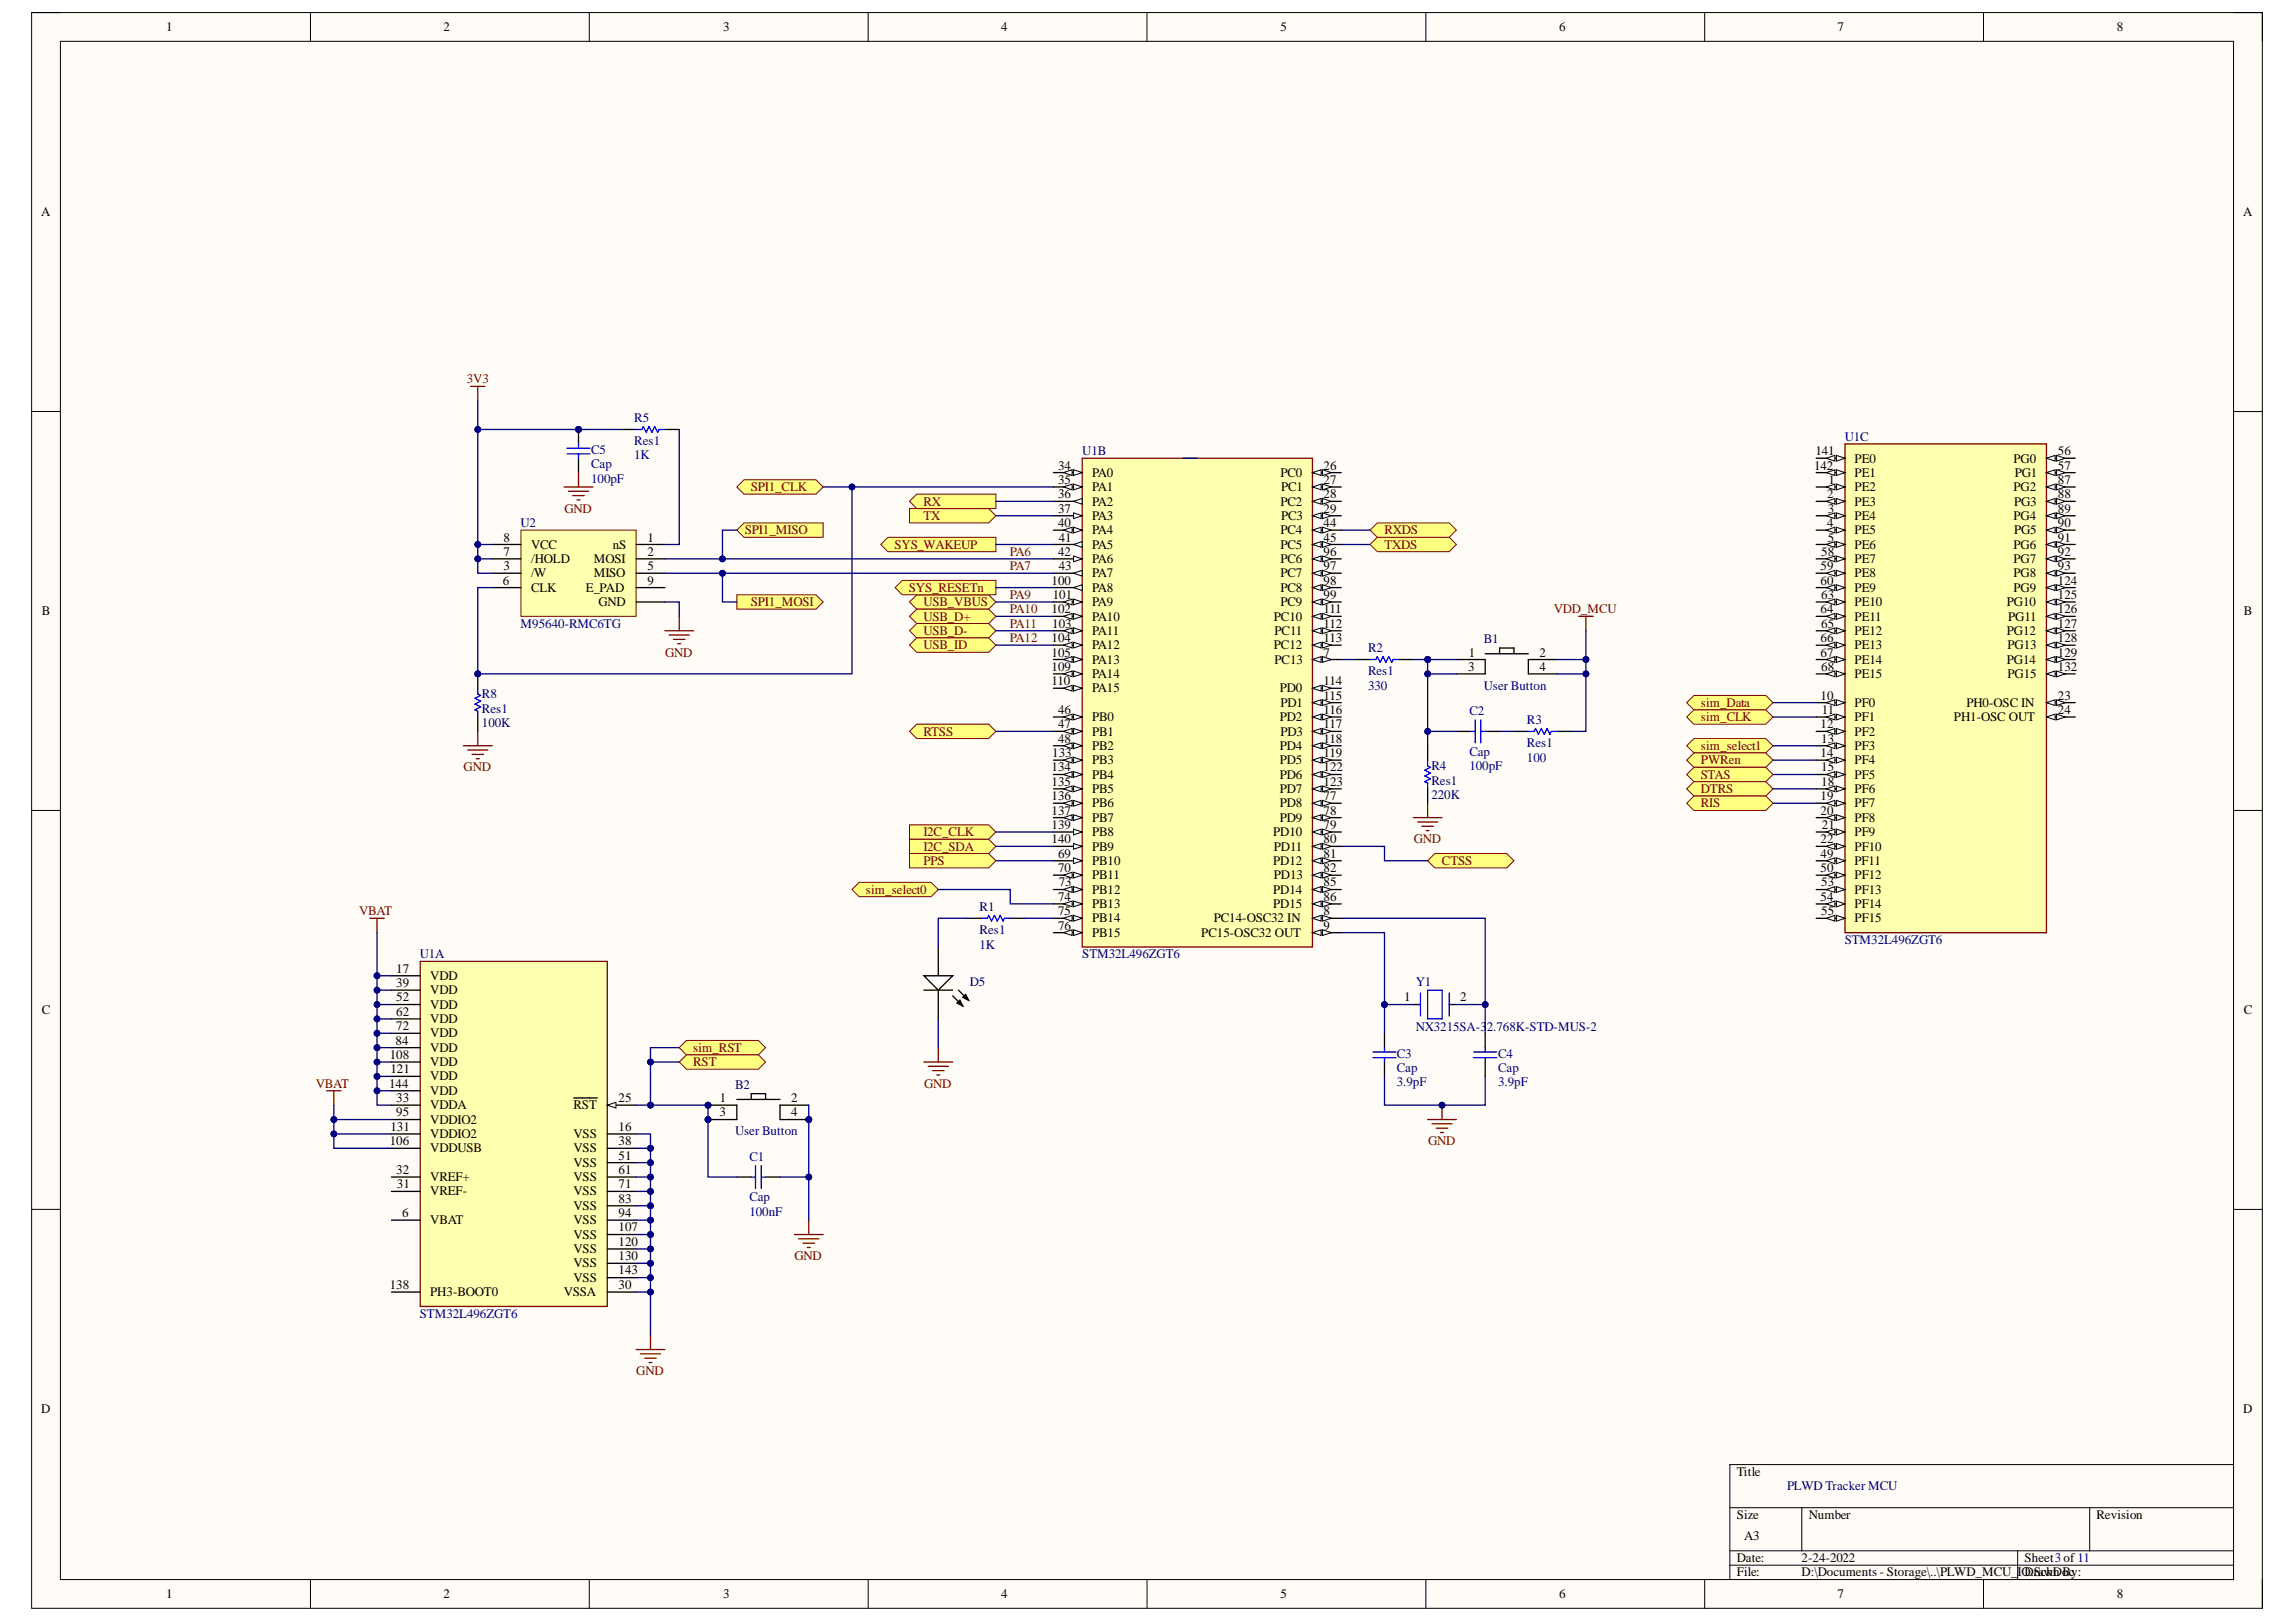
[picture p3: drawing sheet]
<svg xmlns="http://www.w3.org/2000/svg" width="297mm" height="210mm" viewBox="0 0 297 210" stroke-linecap="round" stroke-linejoin="round" font-family="sans-serif">
<defs><g id="words">
<g font-size="1.7">
<text x="21.5" y="4.1">1</text>
<text x="57.4" y="4.1">2</text>
<text x="93.6" y="4.1">3</text>
<text x="129.5" y="4.1">4</text>
<text x="165.7" y="4.1">5</text>
<text x="201.7" y="4.1">6</text>
<text x="237.7" y="4.1">7</text>
<text x="273.9" y="4.1">8</text>
<text x="5.3" y="28">A</text>
<text x="290.2" y="28">A</text>
<text x="234.9" y="58.9">141</text>
<text x="239.9" y="59.9">PE0</text>
<text x="260.5" y="59.9">PG0</text>
<text x="266.2" y="58.9">56</text>
<text x="136.9" y="60.8">34</text>
<text x="136.9" y="62.6">35</text>
<text x="136.9" y="64.5">36</text>
<text x="141.3" y="61.7">PA0</text>
<text x="141.3" y="63.6">PA1</text>
<text x="141.3" y="65.4">PA2</text>
<text x="165.7" y="61.7">PC0</text>
<text x="165.7" y="65.4">PC2</text>
<text x="165.7" y="63.6">PC1</text>
<text x="171.2" y="60.8">26</text>
<text x="171.2" y="62.6">27</text>
<text x="171.2" y="64.5">28</text>
<text x="234.7" y="60.8">142</text>
<text x="236.4" y="64.5">2</text>
<text x="236.5" y="62.6">1</text>
<text x="239.9" y="61.7">PE1</text>
<text x="239.9" y="63.6">PE2</text>
<text x="239.9" y="65.4">PE3</text>
<text x="260.5" y="63.6">PG2</text>
<text x="260.6" y="65.4">PG3</text>
<text x="260.7" y="61.7">PG1</text>
<text x="266.2" y="60.8">57</text>
<text x="266.2" y="62.6">87</text>
<text x="266.2" y="64.5">88</text>
<text x="65.1" y="70.1">8</text>
<text x="65.1" y="71.9">7</text>
<text x="68.7" y="71">VCC</text>
<text x="79.3" y="71">nS</text>
<text x="83.8" y="70.1">1</text>
<text x="83.8" y="71.9">2</text>
<text x="136.9" y="66.4">37</text>
<text x="136.9" y="68.2">40</text>
<text x="136.9" y="71.9">42</text>
<text x="137" y="70.1">41</text>
<text x="141.3" y="67.3">PA3</text>
<text x="141.3" y="69.2">PA4</text>
<text x="141.3" y="71">PA5</text>
<text x="165.7" y="69.2">PC4</text>
<text x="165.7" y="71">PC5</text>
<text x="165.7" y="67.3">PC3</text>
<text x="171.2" y="66.4">29</text>
<text x="171.2" y="68.2">44</text>
<text x="171.2" y="70.1">45</text>
<text x="171.2" y="71.9">96</text>
<text x="235.6" y="71.9">58</text>
<text x="236.4" y="68.2">4</text>
<text x="236.5" y="66.4">3</text>
<text x="236.5" y="70.1">5</text>
<text x="239.9" y="67.3">PE4</text>
<text x="239.9" y="69.2">PE5</text>
<text x="239.9" y="71">PE6</text>
<text x="260.5" y="67.3">PG4</text>
<text x="260.5" y="71">PG6</text>
<text x="260.6" y="69.2">PG5</text>
<text x="266.2" y="66.4">89</text>
<text x="266.2" y="68.2">90</text>
<text x="266.2" y="70.1">91</text>
<text x="266.2" y="71.9">92</text>
<text x="65.1" y="75.7">6</text>
<text x="65.1" y="73.8">3</text>
<text x="68.7" y="72.9">/HOLD</text>
<text x="68.7" y="74.7">/W</text>
<text x="68.7" y="76.6">CLK</text>
<text x="75.8" y="76.6">E_PAD</text>
<text x="76.8" y="72.9">MOSI</text>
<text x="76.8" y="74.7">MISO</text>
<text x="83.8" y="73.8">5</text>
<text x="83.8" y="75.7">9</text>
<text x="136" y="75.7">100</text>
<text x="136.2" y="77.5">101</text>
<text x="137" y="73.8">43</text>
<text x="141.3" y="72.9">PA6</text>
<text x="141.3" y="74.7">PA7</text>
<text x="141.3" y="76.6">PA8</text>
<text x="165.7" y="72.9">PC6</text>
<text x="165.7" y="74.7">PC7</text>
<text x="165.7" y="76.6">PC8</text>
<text x="171.2" y="73.8">97</text>
<text x="171.2" y="75.7">98</text>
<text x="171.2" y="77.5">99</text>
<text x="235.5" y="73.8">59</text>
<text x="235.5" y="75.7">60</text>
<text x="235.6" y="77.5">63</text>
<text x="239.9" y="72.9">PE7</text>
<text x="239.9" y="74.7">PE8</text>
<text x="239.9" y="76.6">PE9</text>
<text x="260.5" y="72.9">PG7</text>
<text x="260.5" y="74.7">PG8</text>
<text x="260.5" y="76.6">PG9</text>
<text x="266.2" y="73.8">93</text>
<text x="266.2" y="75.7">124</text>
<text x="266.2" y="77.5">125</text>
<text x="5.4" y="79.6">B</text>
<text x="77.4" y="78.5">GND</text>
<text x="136" y="79.4">102</text>
<text x="136" y="83.1">104</text>
<text x="136.1" y="81.2">103</text>
<text x="141.3" y="78.5">PA9</text>
<text x="141.3" y="80.3">PA10</text>
<text x="141.3" y="82.2">PA11</text>
<text x="164.8" y="80.3">PC10</text>
<text x="164.9" y="82.2">PC11</text>
<text x="165.7" y="78.5">PC9</text>
<text x="171.2" y="79.4">111</text>
<text x="171.2" y="81.2">112</text>
<text x="171.2" y="83.1">113</text>
<text x="235.5" y="79.4">64</text>
<text x="235.5" y="83.1">66</text>
<text x="235.6" y="81.2">65</text>
<text x="239.9" y="78.5">PE10</text>
<text x="239.9" y="80.3">PE11</text>
<text x="239.9" y="82.2">PE12</text>
<text x="259.6" y="78.5">PG10</text>
<text x="259.6" y="82.2">PG12</text>
<text x="259.8" y="80.3">PG11</text>
<text x="266.2" y="79.4">126</text>
<text x="266.2" y="81.2">127</text>
<text x="266.2" y="83.1">128</text>
<text x="290.3" y="79.6">B</text>
<text x="136" y="85">105</text>
<text x="136" y="86.8">109</text>
<text x="136" y="88.7">110</text>
<text x="141.3" y="84">PA12</text>
<text x="141.3" y="85.9">PA13</text>
<text x="141.3" y="87.7">PA14</text>
<text x="141.3" y="89.6">PA15</text>
<text x="164.8" y="84">PC12</text>
<text x="164.9" y="85.9">PC13</text>
<text x="165.6" y="89.6">PD0</text>
<text x="171.2" y="85">7</text>
<text x="171.2" y="88.7">114</text>
<text x="189.9" y="86.8">3</text>
<text x="190" y="85">1</text>
<text x="199.2" y="85">2</text>
<text x="199.2" y="86.8">4</text>
<text x="235.5" y="85">67</text>
<text x="235.6" y="86.8">68</text>
<text x="239.9" y="84">PE13</text>
<text x="239.9" y="85.9">PE14</text>
<text x="239.9" y="87.7">PE15</text>
<text x="259.6" y="85.9">PG14</text>
<text x="259.7" y="84">PG13</text>
<text x="259.7" y="87.7">PG15</text>
<text x="266.2" y="85">129</text>
<text x="266.2" y="86.8">132</text>
<text x="136.9" y="92.4">46</text>
<text x="136.9" y="94.3">47</text>
<text x="141.3" y="93.3">PB0</text>
<text x="141.3" y="95.2">PB1</text>
<text x="165.6" y="93.3">PD2</text>
<text x="165.7" y="91.5">PD1</text>
<text x="165.7" y="95.2">PD3</text>
<text x="171.2" y="90.5">115</text>
<text x="171.2" y="92.4">116</text>
<text x="171.2" y="94.3">117</text>
<text x="235.5" y="90.5">10</text>
<text x="235.5" y="94.3">12</text>
<text x="235.7" y="92.4">11</text>
<text x="239.9" y="91.5">PF0</text>
<text x="239.9" y="93.3">PF1</text>
<text x="239.9" y="95.2">PF2</text>
<text x="252.8" y="93.3">PH1-OSC OUT</text>
<text x="254.4" y="91.5">PH0-OSC IN</text>
<text x="266.2" y="90.5">23</text>
<text x="266.2" y="92.4">24</text>
<text x="136" y="99.8">134</text>
<text x="136" y="101.7">135</text>
<text x="136.1" y="98">133</text>
<text x="136.9" y="96.1">48</text>
<text x="141.3" y="97">PB2</text>
<text x="141.3" y="98.9">PB3</text>
<text x="141.3" y="100.8">PB4</text>
<text x="165.6" y="97">PD4</text>
<text x="165.6" y="98.9">PD5</text>
<text x="165.6" y="100.8">PD6</text>
<text x="171.2" y="96.1">118</text>
<text x="171.2" y="98">119</text>
<text x="171.2" y="99.8">122</text>
<text x="171.2" y="101.7">123</text>
<text x="235.5" y="98">14</text>
<text x="235.6" y="96.1">13</text>
<text x="235.6" y="99.8">15</text>
<text x="235.6" y="101.7">18</text>
<text x="239.9" y="97">PF3</text>
<text x="239.9" y="98.9">PF4</text>
<text x="239.9" y="100.8">PF5</text>
<text x="136" y="103.6">136</text>
<text x="136" y="105.4">137</text>
<text x="136" y="107.3">139</text>
<text x="141.3" y="102.6">PB5</text>
<text x="141.3" y="104.5">PB6</text>
<text x="141.3" y="106.3">PB7</text>
<text x="165.6" y="102.6">PD7</text>
<text x="165.6" y="104.5">PD8</text>
<text x="165.6" y="106.3">PD9</text>
<text x="171.2" y="103.6">77</text>
<text x="171.2" y="105.4">78</text>
<text x="171.2" y="107.3">79</text>
<text x="235.5" y="103.6">19</text>
<text x="235.5" y="105.4">20</text>
<text x="235.7" y="107.3">21</text>
<text x="239.9" y="102.6">PF6</text>
<text x="239.9" y="104.5">PF7</text>
<text x="239.9" y="106.3">PF8</text>
<text x="136" y="109.1">140</text>
<text x="136.9" y="111">69</text>
<text x="136.9" y="112.9">70</text>
<text x="141.3" y="108.2">PB8</text>
<text x="141.3" y="110.1">PB9</text>
<text x="141.3" y="111.9">PB10</text>
<text x="141.3" y="113.8">PB11</text>
<text x="164.7" y="108.2">PD10</text>
<text x="164.7" y="111.9">PD12</text>
<text x="164.8" y="110.1">PD11</text>
<text x="164.8" y="113.8">PD13</text>
<text x="171.2" y="109.1">80</text>
<text x="171.2" y="111">81</text>
<text x="171.2" y="112.9">82</text>
<text x="235.5" y="109.1">22</text>
<text x="235.5" y="111">49</text>
<text x="235.5" y="112.9">50</text>
<text x="239.9" y="108.2">PF9</text>
<text x="239.9" y="110.1">PF10</text>
<text x="239.9" y="111.9">PF11</text>
<text x="239.9" y="113.8">PF12</text>
<text x="136.9" y="116.6">74</text>
<text x="136.9" y="118.4">75</text>
<text x="137" y="114.7">73</text>
<text x="141.3" y="115.6">PB12</text>
<text x="141.3" y="117.5">PB13</text>
<text x="141.3" y="119.4">PB14</text>
<text x="157" y="119.4">PC14-OSC32 IN</text>
<text x="164.7" y="115.6">PD14</text>
<text x="164.7" y="117.5">PD15</text>
<text x="171.2" y="118.4">8</text>
<text x="171.2" y="114.7">85</text>
<text x="171.2" y="116.6">86</text>
<text x="235.5" y="116.6">54</text>
<text x="235.6" y="114.7">53</text>
<text x="235.6" y="118.4">55</text>
<text x="239.9" y="115.6">PF13</text>
<text x="239.9" y="117.5">PF14</text>
<text x="239.9" y="119.4">PF15</text>
<text x="51.3" y="125.9">17</text>
<text x="136.9" y="120.3">76</text>
<text x="141.3" y="121.2">PB15</text>
<text x="155.4" y="121.2">PC15-OSC32 OUT</text>
<text x="171.2" y="120.3">9</text>
<text x="5.4" y="131.2">C</text>
<text x="51.3" y="127.7">39</text>
<text x="51.3" y="129.6">52</text>
<text x="51.3" y="131.5">62</text>
<text x="55.7" y="126.8">VDD</text>
<text x="55.7" y="128.7">VDD</text>
<text x="55.7" y="130.5">VDD</text>
<text x="181.6" y="129.6">1</text>
<text x="188.9" y="129.6">2</text>
<text x="290.3" y="131.2">C</text>
<text x="50.4" y="137">108</text>
<text x="51.2" y="135.2">84</text>
<text x="51.3" y="133.3">72</text>
<text x="55.7" y="132.4">VDD</text>
<text x="55.7" y="134.2">VDD</text>
<text x="55.7" y="136.1">VDD</text>
<text x="55.7" y="138">VDD</text>
<text x="50.3" y="140.8">144</text>
<text x="50.5" y="138.9">121</text>
<text x="51.3" y="142.6">33</text>
<text x="55.7" y="139.8">VDD</text>
<text x="55.7" y="141.7">VDD</text>
<text x="55.7" y="143.5">VDDA</text>
<text x="74.2" y="143.5">RST</text>
<text x="80" y="142.6">25</text>
<text x="93.1" y="142.6">1</text>
<text x="102.4" y="142.6">2</text>
<text x="50.4" y="148.2">106</text>
<text x="50.5" y="146.3">131</text>
<text x="51.3" y="144.5">95</text>
<text x="55.7" y="145.4">VDDIO2</text>
<text x="55.7" y="147.3">VDDIO2</text>
<text x="55.7" y="149.1">VDDUSB</text>
<text x="74.2" y="147.3">VSS</text>
<text x="74.2" y="149.1">VSS</text>
<text x="80" y="146.3">16</text>
<text x="80" y="148.2">38</text>
<text x="93.1" y="144.5">3</text>
<text x="102.4" y="144.5">4</text>
<text x="51.3" y="151.9">32</text>
<text x="51.4" y="153.8">31</text>
<text x="55.7" y="152.8">VREF+</text>
<text x="55.7" y="154.7">VREF-</text>
<text x="74.2" y="151">VSS</text>
<text x="74.2" y="152.8">VSS</text>
<text x="74.2" y="154.7">VSS</text>
<text x="80" y="150.1">51</text>
<text x="80" y="151.9">61</text>
<text x="80" y="153.8">71</text>
<text x="80" y="155.6">83</text>
<text x="52" y="157.5">6</text>
<text x="55.7" y="158.4">VBAT</text>
<text x="74.2" y="156.6">VSS</text>
<text x="74.2" y="158.4">VSS</text>
<text x="74.2" y="160.3">VSS</text>
<text x="80" y="157.5">94</text>
<text x="80" y="159.4">107</text>
<text x="80" y="161.2">120</text>
<text x="50.4" y="166.8">138</text>
<text x="55.7" y="167.7">PH3-BOOT0</text>
<text x="72.9" y="167.7">VSSA</text>
<text x="74.2" y="162.1">VSS</text>
<text x="74.2" y="164">VSS</text>
<text x="74.2" y="165.9">VSS</text>
<text x="80" y="163.1">130</text>
<text x="80" y="164.9">143</text>
<text x="80" y="166.8">30</text>
<text x="5.3" y="182.9">D</text>
<text x="290.2" y="182.9">D</text>
<text x="224.7" y="191">Title</text>
<text x="224.7" y="196.5">Size</text>
<text x="234" y="196.5">Number</text>
<text x="271.2" y="196.5">Revision</text>
<text x="224.7" y="202.1">Date:</text>
<text x="224.7" y="204">File:</text>
<text x="225.6" y="199.3">A3</text>
<text x="233.1" y="202.1">2-24-2022</text>
<text x="233.1" y="204">D:\Documents - Storage\..\PLWD_MCU_IO.SchDoc</text>
<text x="261.9" y="202.1">Sheet3 of 11</text>
<text x="261.9" y="204">Drawn By:</text>
<text x="21.5" y="206.8">1</text>
<text x="57.4" y="206.8">2</text>
<text x="93.6" y="206.8">3</text>
<text x="129.5" y="206.8">4</text>
<text x="165.7" y="206.8">5</text>
<text x="201.7" y="206.8">6</text>
<text x="237.7" y="206.8">7</text>
<text x="273.9" y="206.8">8</text>
</g>
<g font-size="1.7" fill="#800000">
<text x="60.4" y="49.6">3V3</text>
<text x="97.1" y="63.6">SPI1_CLK</text>
<text x="119.5" y="65.4">RX</text>
<text x="73" y="66.4">GND</text>
<text x="96.4" y="69.2">SPI1_MISO</text>
<text x="115.7" y="71">SYS_WAKEUP</text>
<text x="119.5" y="67.3">TX</text>
<text x="130.6" y="71.9">PA6</text>
<text x="179.1" y="71">TXDS</text>
<text x="179.1" y="69.2">RXDS</text>
<text x="117.6" y="76.6">SYS_RESETn</text>
<text x="130.6" y="77.5">PA9</text>
<text x="130.6" y="73.8">PA7</text>
<text x="97.1" y="78.5">SPI1_MOSI</text>
<text x="119.5" y="78.5">USB_VBUS</text>
<text x="119.5" y="80.3">USB_D+</text>
<text x="119.5" y="82.2">USB_D-</text>
<text x="130.6" y="79.4">PA10</text>
<text x="130.6" y="81.2">PA11</text>
<text x="130.6" y="83.1">PA12</text>
<text x="201" y="79.4">VDD_MCU</text>
<text x="86" y="85">GND</text>
<text x="119.5" y="84">USB_ID</text>
<text x="119.5" y="95.2">RTSS</text>
<text x="220.1" y="91.5">sim_Data</text>
<text x="220.1" y="93.3">sim_CLK</text>
<text x="60" y="99.8">GND</text>
<text x="220.1" y="97">sim_select1</text>
<text x="220.1" y="98.9">PWRen</text>
<text x="220.1" y="100.8">STAS</text>
<text x="220.1" y="102.6">DTRS</text>
<text x="220.1" y="104.5">RIS</text>
<text x="119.5" y="110.1">I2C_SDA</text>
<text x="119.5" y="108.2">I2C_CLK</text>
<text x="119.5" y="111.9">PPS</text>
<text x="182.9" y="109.1">GND</text>
<text x="186.5" y="111.9">CTSS</text>
<text x="46.4" y="118.4">VBAT</text>
<text x="112" y="115.6">sim_select0</text>
<text x="89.7" y="136.1">sim_RST</text>
<text x="89.7" y="138">RST</text>
<text x="40.9" y="140.8">VBAT</text>
<text x="119.5" y="140.8">GND</text>
<text x="184.8" y="148.2">GND</text>
<text x="102.8" y="163.1">GND</text>
<text x="82.3" y="178">GND</text>
</g>
<g font-size="1.7" fill="#000080">
<text x="76.5" y="58.8">C5</text>
<text x="82.1" y="59.4">1K</text>
<text x="82.1" y="54.6">R5</text>
<text x="82.1" y="57.6">Res1</text>
<text x="140" y="58.9">U1B</text>
<text x="238.7" y="57.1">U1C</text>
<text x="76.5" y="62.5">100pF</text>
<text x="76.5" y="60.6">Cap</text>
<text x="67.3" y="68.2">U2</text>
<text x="67.3" y="81.2">M95640-RMC6TG</text>
<text x="192" y="83.3">B1</text>
<text x="177" y="89.3">330</text>
<text x="177" y="84.4">R2</text>
<text x="177" y="87.4">Res1</text>
<text x="192" y="89.3">User Button</text>
<text x="62.4" y="94.1">100K</text>
<text x="62.4" y="90.4">R8</text>
<text x="62.4" y="92.2">Res1</text>
<text x="190.1" y="92.6">C2</text>
<text x="197.5" y="93.7">R3</text>
<text x="185.2" y="99.7">R4</text>
<text x="185.2" y="101.5">Res1</text>
<text x="190.1" y="99.7">100pF</text>
<text x="190.1" y="97.8">Cap</text>
<text x="197.5" y="98.6">100</text>
<text x="197.5" y="96.7">Res1</text>
<text x="185.2" y="103.4">220K</text>
<text x="126.7" y="117.8">R1</text>
<text x="54.3" y="124">U1A</text>
<text x="126.7" y="122.7">1K</text>
<text x="126.7" y="120.9">Res1</text>
<text x="140" y="124">STM32L496ZGT6</text>
<text x="238.7" y="122.2">STM32L496ZGT6</text>
<text x="125.5" y="127.6">D5</text>
<text x="183.2" y="127.6">Y1</text>
<text x="180.7" y="136.9">C3</text>
<text x="183.2" y="133.5">NX3215SA-32.768K-STD-MUS-2</text>
<text x="193.8" y="136.9">C4</text>
<text x="95.1" y="140.9">B2</text>
<text x="180.7" y="140.6">3.9pF</text>
<text x="180.7" y="138.7">Cap</text>
<text x="193.8" y="140.6">3.9pF</text>
<text x="193.8" y="138.7">Cap</text>
<text x="95.1" y="146.9">User Button</text>
<text x="97" y="150.2">C1</text>
<text x="97" y="155.5">Cap</text>
<text x="97" y="157.3">100nF</text>
<text x="54.3" y="170.5">STM32L496ZGT6</text>
<text x="231.2" y="192.8">PLWD Tracker MCU</text>
</g>
</g></defs>
<path d="M4.1 1.6h288.6v206.5h-288.6z" fill-rule="evenodd" fill="#fffcf8"/>
<path d="M4.1 1.6h288.6v206.5h-288.6z" fill="none" stroke="#000" stroke-width=".13"/>
<path d="M7.8 5.3h281.2v199.1h-281.2z" fill-rule="evenodd" fill="#fffcf8"/>
<g fill="none" stroke="#000" stroke-width=".13">
<path d="M4.1 1.6h3.7M7.8 5.3h281.2v199.1h-281.2zM40.2 1.6v3.7M76.2 1.6v3.7M112.3 1.6v3.7M148.4 1.6v3.7M184.5 1.6v3.7M220.5 1.6v3.7M256.6 1.6v3.7M289 1.6h3.7v3.7M4.1 53.3h3.7M289 53.3h3.7"/>
<path d="M4.1 104.9h3.7M289 104.9h3.7M4.1 156.5h3.7M289 156.5h3.7M223.8 195.1h65.2M233.1 195.1v5.6M270.3 195.1v5.6M289 189.5h-65.2v14.9M40.2 204.4v3.7M76.2 204.4v3.7M112.3 204.4v3.7M148.4 204.4v3.7"/>
<path d="M184.5 204.4v3.7M220.5 204.4v3.7M223.8 200.7h65.2M223.8 202.6h65.2M256.6 204.4v3.7M261 200.7v3.7M292.7 204.4v3.7"/>
</g>
<path d="M54.4 124.4h24.2v44.7h-24.2z" fill-rule="evenodd" fill="#ffffb0"/>
<path d="M54.4 124.4h24.2v44.7h-24.2z" fill="none" stroke="#800000" stroke-width=".17"/>
<g fill="none" stroke="#000" stroke-width=".17">
<path d="M50.6 126.3h3.8M50.6 128.1h3.8M50.6 130h3.8M50.6 131.9h3.8M50.6 133.7h3.8M50.6 135.6h3.8M50.6 137.4h3.8M50.6 139.3h3.8M50.6 141.2h3.8M50.6 143h3.8M50.6 144.9h3.8M50.6 146.7h3.8"/>
<path d="M50.6 148.6h3.8M50.6 152.3h3.8M50.6 154.2h3.8M78.6 143h3.7"/>
</g>
<path d="M78.6 143l1.1-.4v.8z" fill="#f8fcff"/>
<path d="M78.6 143l1.1-.4v.8z" fill="none" stroke="#000" stroke-width=".13"/>
<g fill="none" stroke="#000" stroke-width=".17">
<path d="M50.6 157.9h3.8M74.2 142.1h3.1M78.6 157.9h3.7M78.6 146.7h3.7M78.6 148.6h3.7M78.6 150.5h3.7M78.6 152.3h3.7M78.6 154.2h3.7M78.6 156h3.7M78.6 159.8h3.7M50.6 167.2h3.8M78.6 167.2h3.7"/>
<path d="M78.6 161.6h3.7M78.6 163.5h3.7M78.6 165.3h3.7"/>
</g>
<path d="M140 59.3h29.8v63.3h-29.8z" fill-rule="evenodd" fill="#ffffb0"/>
<path d="M140 59.3h29.8v63.3h-29.8z" fill="none" stroke="#800000" stroke-width=".17"/>
<path d="M169.8 61.2h3.7" fill="none" stroke="#000" stroke-width=".17"/>
<path d="M169.8 61.2l1.1-.4v.7z" fill="#f8fcff"/>
<path d="M169.8 61.2l1.1-.4v.7z" fill="none" stroke="#000" stroke-width=".13"/>
<path d="M171.1 60.8l1.1 .4-1.1 .3z" fill="#f8fcff"/>
<path d="M171.1 60.8l1.1 .4-1.1 .3z" fill="none" stroke="#000" stroke-width=".13"/>
<path d="M169.8 63h3.7" fill="none" stroke="#000" stroke-width=".17"/>
<path d="M169.8 63l1.1-.4v.8z" fill="#f8fcff"/>
<path d="M169.8 63l1.1-.4v.8z" fill="none" stroke="#000" stroke-width=".13"/>
<path d="M171.1 62.6l1.1 .4-1.1 .4z" fill="#f8fcff"/>
<path d="M171.1 62.6l1.1 .4-1.1 .4z" fill="none" stroke="#000" stroke-width=".13"/>
<path d="M169.8 64.9h3.7" fill="none" stroke="#000" stroke-width=".17"/>
<path d="M169.8 64.9l1.1-.4v.8z" fill="#f8fcff"/>
<path d="M169.8 64.9l1.1-.4v.8z" fill="none" stroke="#000" stroke-width=".13"/>
<path d="M171.1 64.5l1.1 .4-1.1 .4z" fill="#f8fcff"/>
<path d="M171.1 64.5l1.1 .4-1.1 .4z" fill="none" stroke="#000" stroke-width=".13"/>
<path d="M169.8 66.7h3.7" fill="none" stroke="#000" stroke-width=".17"/>
<path d="M169.8 66.7l1.1-.3v.7z" fill="#f8fcff"/>
<path d="M169.8 66.7l1.1-.3v.7z" fill="none" stroke="#000" stroke-width=".13"/>
<path d="M171.1 66.4l1.1 .3-1.1 .4z" fill="#f8fcff"/>
<path d="M171.1 66.4l1.1 .3-1.1 .4z" fill="none" stroke="#000" stroke-width=".13"/>
<path d="M169.8 68.6h3.7" fill="none" stroke="#000" stroke-width=".17"/>
<path d="M169.8 68.6l1.1-.4v.8z" fill="#f8fcff"/>
<path d="M169.8 68.6l1.1-.4v.8z" fill="none" stroke="#000" stroke-width=".13"/>
<path d="M171.1 68.2l1.1 .4-1.1 .4z" fill="#f8fcff"/>
<path d="M171.1 68.2l1.1 .4-1.1 .4z" fill="none" stroke="#000" stroke-width=".13"/>
<path d="M169.8 70.5h3.7" fill="none" stroke="#000" stroke-width=".17"/>
<path d="M169.8 70.5l1.1-.4v.7z" fill="#f8fcff"/>
<path d="M169.8 70.5l1.1-.4v.7z" fill="none" stroke="#000" stroke-width=".13"/>
<path d="M171.1 70.1l1.1 .4-1.1 .3z" fill="#f8fcff"/>
<path d="M171.1 70.1l1.1 .4-1.1 .3z" fill="none" stroke="#000" stroke-width=".13"/>
<path d="M169.8 72.3h3.7" fill="none" stroke="#000" stroke-width=".17"/>
<path d="M169.8 72.3l1.1-.3v.7z" fill="#f8fcff"/>
<path d="M169.8 72.3l1.1-.3v.7z" fill="none" stroke="#000" stroke-width=".13"/>
<path d="M171.1 72l1.1 .3-1.1 .4z" fill="#f8fcff"/>
<path d="M171.1 72l1.1 .3-1.1 .4z" fill="none" stroke="#000" stroke-width=".13"/>
<path d="M169.8 74.2h3.7" fill="none" stroke="#000" stroke-width=".17"/>
<path d="M169.8 74.2l1.1-.4v.8z" fill="#f8fcff"/>
<path d="M169.8 74.2l1.1-.4v.8z" fill="none" stroke="#000" stroke-width=".13"/>
<path d="M171.1 73.8l1.1 .4-1.1 .4z" fill="#f8fcff"/>
<path d="M171.1 73.8l1.1 .4-1.1 .4z" fill="none" stroke="#000" stroke-width=".13"/>
<path d="M169.8 76h3.7" fill="none" stroke="#000" stroke-width=".17"/>
<path d="M169.8 76l1.1-.3v.7z" fill="#f8fcff"/>
<path d="M169.8 76l1.1-.3v.7z" fill="none" stroke="#000" stroke-width=".13"/>
<path d="M171.1 75.7l1.1 .3-1.1 .4z" fill="#f8fcff"/>
<path d="M171.1 75.7l1.1 .3-1.1 .4z" fill="none" stroke="#000" stroke-width=".13"/>
<path d="M169.8 77.9h3.7" fill="none" stroke="#000" stroke-width=".17"/>
<path d="M169.8 77.9l1.1-.4v.8z" fill="#f8fcff"/>
<path d="M169.8 77.9l1.1-.4v.8z" fill="none" stroke="#000" stroke-width=".13"/>
<path d="M171.1 77.5l1.1 .4-1.1 .4z" fill="#f8fcff"/>
<path d="M171.1 77.5l1.1 .4-1.1 .4z" fill="none" stroke="#000" stroke-width=".13"/>
<path d="M169.8 79.8h3.7" fill="none" stroke="#000" stroke-width=".17"/>
<path d="M169.8 79.8l1.1-.4v.7z" fill="#f8fcff"/>
<path d="M169.8 79.8l1.1-.4v.7z" fill="none" stroke="#000" stroke-width=".13"/>
<path d="M171.1 79.4l1.1 .4-1.1 .3z" fill="#f8fcff"/>
<path d="M171.1 79.4l1.1 .4-1.1 .3z" fill="none" stroke="#000" stroke-width=".13"/>
<path d="M169.8 81.6h3.7" fill="none" stroke="#000" stroke-width=".17"/>
<path d="M169.8 81.6l1.1-.3v.7z" fill="#f8fcff"/>
<path d="M169.8 81.6l1.1-.3v.7z" fill="none" stroke="#000" stroke-width=".13"/>
<path d="M171.1 81.3l1.1 .3-1.1 .4z" fill="#f8fcff"/>
<path d="M171.1 81.3l1.1 .3-1.1 .4z" fill="none" stroke="#000" stroke-width=".13"/>
<path d="M169.8 83.5h3.7" fill="none" stroke="#000" stroke-width=".17"/>
<path d="M169.8 83.5l1.1-.4v.8z" fill="#f8fcff"/>
<path d="M169.8 83.5l1.1-.4v.8z" fill="none" stroke="#000" stroke-width=".13"/>
<path d="M171.1 83.1l1.1 .4-1.1 .4z" fill="#f8fcff"/>
<path d="M171.1 83.1l1.1 .4-1.1 .4z" fill="none" stroke="#000" stroke-width=".13"/>
<path d="M169.8 85.4h3.7" fill="none" stroke="#000" stroke-width=".17"/>
<path d="M169.8 85.3l1.1-.3v.7z" fill="#f8fcff"/>
<path d="M169.8 85.3l1.1-.3v.7z" fill="none" stroke="#000" stroke-width=".13"/>
<path d="M171.1 85l1.1 .3-1.1 .4z" fill="#f8fcff"/>
<path d="M171.1 85l1.1 .3-1.1 .4z" fill="none" stroke="#000" stroke-width=".13"/>
<path d="M169.8 118.8h3.7" fill="none" stroke="#000" stroke-width=".17"/>
<path d="M169.8 118.8l1.1-.3v.7z" fill="#f8fcff"/>
<path d="M169.8 118.8l1.1-.3v.7z" fill="none" stroke="#000" stroke-width=".13"/>
<path d="M171.1 118.5l1.1 .3-1.1 .4z" fill="#f8fcff"/>
<path d="M171.1 118.5l1.1 .3-1.1 .4z" fill="none" stroke="#000" stroke-width=".13"/>
<path d="M169.8 120.7h3.7" fill="none" stroke="#000" stroke-width=".17"/>
<path d="M169.8 120.7l1.1-.4v.8z" fill="#f8fcff"/>
<path d="M169.8 120.7l1.1-.4v.8z" fill="none" stroke="#000" stroke-width=".13"/>
<path d="M171.1 120.3l1.1 .4-1.1 .4z" fill="#f8fcff"/>
<path d="M171.1 120.3l1.1 .4-1.1 .4z" fill="none" stroke="#000" stroke-width=".13"/>
<path d="M136.3 61.2h3.7" fill="none" stroke="#000" stroke-width=".17"/>
<path d="M138.9 60.8l1.1 .4-1.1 .3z" fill="#f8fcff"/>
<path d="M138.9 60.8l1.1 .4-1.1 .3z" fill="none" stroke="#000" stroke-width=".13"/>
<path d="M137.6 61.2l1.1-.4v.7z" fill="#f8fcff"/>
<path d="M137.6 61.2l1.1-.4v.7z" fill="none" stroke="#000" stroke-width=".13"/>
<path d="M136.3 63h3.7" fill="none" stroke="#000" stroke-width=".17"/>
<path d="M138.9 62.6l1.1 .4-1.1 .4z" fill="#f8fcff"/>
<path d="M138.9 62.6l1.1 .4-1.1 .4z" fill="none" stroke="#000" stroke-width=".13"/>
<path d="M137.6 63l1.1-.4v.8z" fill="#f8fcff"/>
<path d="M137.6 63l1.1-.4v.8z" fill="none" stroke="#000" stroke-width=".13"/>
<path d="M136.3 64.9h3.7" fill="none" stroke="#000" stroke-width=".17"/>
<path d="M138.9 64.9l1.1-.4v.8z" fill="#f8fcff"/>
<path d="M138.9 64.9l1.1-.4v.8z" fill="none" stroke="#000" stroke-width=".13"/>
<path d="M136.3 66.7h3.7" fill="none" stroke="#000" stroke-width=".17"/>
<path d="M138.9 66.4l1.1 .3-1.1 .4z" fill="#f8fcff"/>
<path d="M138.9 66.4l1.1 .3-1.1 .4z" fill="none" stroke="#000" stroke-width=".13"/>
<path d="M136.3 68.6h3.7" fill="none" stroke="#000" stroke-width=".17"/>
<path d="M138.9 68.2l1.1 .4-1.1 .4z" fill="#f8fcff"/>
<path d="M138.9 68.2l1.1 .4-1.1 .4z" fill="none" stroke="#000" stroke-width=".13"/>
<path d="M137.6 68.6l1.1-.4v.8z" fill="#f8fcff"/>
<path d="M137.6 68.6l1.1-.4v.8z" fill="none" stroke="#000" stroke-width=".13"/>
<path d="M136.3 70.5h3.7" fill="none" stroke="#000" stroke-width=".17"/>
<path d="M138.9 70.5l1.1-.4v.7z" fill="#f8fcff"/>
<path d="M138.9 70.5l1.1-.4v.7z" fill="none" stroke="#000" stroke-width=".13"/>
<path d="M136.3 72.3h3.7" fill="none" stroke="#000" stroke-width=".17"/>
<path d="M138.9 72l1.1 .3-1.1 .4z" fill="#f8fcff"/>
<path d="M138.9 72l1.1 .3-1.1 .4z" fill="none" stroke="#000" stroke-width=".13"/>
<path d="M136.3 74.2h3.7" fill="none" stroke="#000" stroke-width=".17"/>
<path d="M138.9 74.2l1.1-.4v.8z" fill="#f8fcff"/>
<path d="M138.9 74.2l1.1-.4v.8z" fill="none" stroke="#000" stroke-width=".13"/>
<path d="M136.3 76h3.7" fill="none" stroke="#000" stroke-width=".17"/>
<path d="M138.9 76l1.1-.3v.7z" fill="#f8fcff"/>
<path d="M138.9 76l1.1-.3v.7z" fill="none" stroke="#000" stroke-width=".13"/>
<path d="M136.3 77.9h3.7" fill="none" stroke="#000" stroke-width=".17"/>
<path d="M138.9 77.5l1.1 .4-1.1 .4z" fill="#f8fcff"/>
<path d="M138.9 77.5l1.1 .4-1.1 .4z" fill="none" stroke="#000" stroke-width=".13"/>
<path d="M137.6 77.9l1.1-.4v.8z" fill="#f8fcff"/>
<path d="M137.6 77.9l1.1-.4v.8z" fill="none" stroke="#000" stroke-width=".13"/>
<path d="M136.3 79.8h3.7" fill="none" stroke="#000" stroke-width=".17"/>
<path d="M138.9 79.4l1.1 .4-1.1 .3z" fill="#f8fcff"/>
<path d="M138.9 79.4l1.1 .4-1.1 .3z" fill="none" stroke="#000" stroke-width=".13"/>
<path d="M137.6 79.8l1.1-.4v.7z" fill="#f8fcff"/>
<path d="M137.6 79.8l1.1-.4v.7z" fill="none" stroke="#000" stroke-width=".13"/>
<path d="M136.3 81.6h3.7" fill="none" stroke="#000" stroke-width=".17"/>
<path d="M138.9 81.3l1.1 .3-1.1 .4z" fill="#f8fcff"/>
<path d="M138.9 81.3l1.1 .3-1.1 .4z" fill="none" stroke="#000" stroke-width=".13"/>
<path d="M137.6 81.6l1.1-.3v.7z" fill="#f8fcff"/>
<path d="M137.6 81.6l1.1-.3v.7z" fill="none" stroke="#000" stroke-width=".13"/>
<path d="M136.3 83.5h3.7" fill="none" stroke="#000" stroke-width=".17"/>
<path d="M138.9 83.1l1.1 .4-1.1 .4z" fill="#f8fcff"/>
<path d="M138.9 83.1l1.1 .4-1.1 .4z" fill="none" stroke="#000" stroke-width=".13"/>
<path d="M137.6 83.5l1.1-.4v.8z" fill="#f8fcff"/>
<path d="M137.6 83.5l1.1-.4v.8z" fill="none" stroke="#000" stroke-width=".13"/>
<path d="M136.3 85.3h3.7" fill="none" stroke="#000" stroke-width=".17"/>
<path d="M138.9 85l1.1 .3-1.1 .4z" fill="#f8fcff"/>
<path d="M138.9 85l1.1 .3-1.1 .4z" fill="none" stroke="#000" stroke-width=".13"/>
<path d="M137.6 85.3l1.1-.3v.7z" fill="#f8fcff"/>
<path d="M137.6 85.3l1.1-.3v.7z" fill="none" stroke="#000" stroke-width=".13"/>
<path d="M136.3 87.2h3.7" fill="none" stroke="#000" stroke-width=".17"/>
<path d="M138.9 86.8l1.1 .4-1.1 .4z" fill="#f8fcff"/>
<path d="M138.9 86.8l1.1 .4-1.1 .4z" fill="none" stroke="#000" stroke-width=".13"/>
<path d="M137.6 87.2l1.1-.4v.8z" fill="#f8fcff"/>
<path d="M137.6 87.2l1.1-.4v.8z" fill="none" stroke="#000" stroke-width=".13"/>
<path d="M136.3 89.1h3.7" fill="none" stroke="#000" stroke-width=".17"/>
<path d="M138.9 88.7l1.1 .4-1.1 .3z" fill="#f8fcff"/>
<path d="M138.9 88.7l1.1 .4-1.1 .3z" fill="none" stroke="#000" stroke-width=".13"/>
<path d="M137.6 89.1l1.1-.4v.7z" fill="#f8fcff"/>
<path d="M137.6 89.1l1.1-.4v.7z" fill="none" stroke="#000" stroke-width=".13"/>
<path d="M136.3 92.8h3.7" fill="none" stroke="#000" stroke-width=".17"/>
<path d="M138.9 92.4l1.1 .4-1.1 .4z" fill="#f8fcff"/>
<path d="M138.9 92.4l1.1 .4-1.1 .4z" fill="none" stroke="#000" stroke-width=".13"/>
<path d="M137.6 92.8l1.1-.4v.8z" fill="#f8fcff"/>
<path d="M137.6 92.8l1.1-.4v.8z" fill="none" stroke="#000" stroke-width=".13"/>
<path d="M136.3 94.6h3.7" fill="none" stroke="#000" stroke-width=".17"/>
<path d="M138.9 94.3l1.1 .3-1.1 .4z" fill="#f8fcff"/>
<path d="M138.9 94.3l1.1 .3-1.1 .4z" fill="none" stroke="#000" stroke-width=".13"/>
<path d="M137.6 94.6l1.1-.3v.7z" fill="#f8fcff"/>
<path d="M137.6 94.6l1.1-.3v.7z" fill="none" stroke="#000" stroke-width=".13"/>
<path d="M136.3 96.5h3.7" fill="none" stroke="#000" stroke-width=".17"/>
<path d="M138.9 96.1l1.1 .4-1.1 .4z" fill="#f8fcff"/>
<path d="M138.9 96.1l1.1 .4-1.1 .4z" fill="none" stroke="#000" stroke-width=".13"/>
<path d="M137.6 96.5l1.1-.4v.8z" fill="#f8fcff"/>
<path d="M137.6 96.5l1.1-.4v.8z" fill="none" stroke="#000" stroke-width=".13"/>
<path d="M136.3 98.4h3.7" fill="none" stroke="#000" stroke-width=".17"/>
<path d="M138.9 98l1.1 .4-1.1 .3z" fill="#f8fcff"/>
<path d="M138.9 98l1.1 .4-1.1 .3z" fill="none" stroke="#000" stroke-width=".13"/>
<path d="M137.6 98.4l1.1-.4v.7z" fill="#f8fcff"/>
<path d="M137.6 98.4l1.1-.4v.7z" fill="none" stroke="#000" stroke-width=".13"/>
<path d="M136.3 100.2h3.7" fill="none" stroke="#000" stroke-width=".17"/>
<path d="M138.9 99.9l1.1 .3-1.1 .4z" fill="#f8fcff"/>
<path d="M138.9 99.9l1.1 .3-1.1 .4z" fill="none" stroke="#000" stroke-width=".13"/>
<path d="M137.6 100.2l1.1-.3v.7z" fill="#f8fcff"/>
<path d="M137.6 100.2l1.1-.3v.7z" fill="none" stroke="#000" stroke-width=".13"/>
<path d="M136.3 102.1h3.7" fill="none" stroke="#000" stroke-width=".17"/>
<path d="M138.9 101.7l1.1 .4-1.1 .4z" fill="#f8fcff"/>
<path d="M138.9 101.7l1.1 .4-1.1 .4z" fill="none" stroke="#000" stroke-width=".13"/>
<path d="M137.6 102.1l1.1-.4v.8z" fill="#f8fcff"/>
<path d="M137.6 102.1l1.1-.4v.8z" fill="none" stroke="#000" stroke-width=".13"/>
<path d="M136.3 103.9h3.7" fill="none" stroke="#000" stroke-width=".17"/>
<path d="M138.9 103.6l1.1 .3-1.1 .4z" fill="#f8fcff"/>
<path d="M138.9 103.6l1.1 .3-1.1 .4z" fill="none" stroke="#000" stroke-width=".13"/>
<path d="M137.6 103.9l1.1-.3v.7z" fill="#f8fcff"/>
<path d="M137.6 103.9l1.1-.3v.7z" fill="none" stroke="#000" stroke-width=".13"/>
<path d="M136.3 105.8h3.7" fill="none" stroke="#000" stroke-width=".17"/>
<path d="M138.9 105.4l1.1 .4-1.1 .4z" fill="#f8fcff"/>
<path d="M138.9 105.4l1.1 .4-1.1 .4z" fill="none" stroke="#000" stroke-width=".13"/>
<path d="M137.6 105.8l1.1-.4v.8z" fill="#f8fcff"/>
<path d="M137.6 105.8l1.1-.4v.8z" fill="none" stroke="#000" stroke-width=".13"/>
<path d="M136.3 107.7h3.7" fill="none" stroke="#000" stroke-width=".17"/>
<path d="M138.9 107.3l1.1 .4-1.1 .3z" fill="#f8fcff"/>
<path d="M138.9 107.3l1.1 .4-1.1 .3z" fill="none" stroke="#000" stroke-width=".13"/>
<path d="M136.3 109.5h3.7" fill="none" stroke="#000" stroke-width=".17"/>
<path d="M138.9 109.2l1.1 .3-1.1 .4z" fill="#f8fcff"/>
<path d="M138.9 109.2l1.1 .3-1.1 .4z" fill="none" stroke="#000" stroke-width=".13"/>
<path d="M136.3 111.4h3.7" fill="none" stroke="#000" stroke-width=".17"/>
<path d="M138.9 111l1.1 .4-1.1 .4z" fill="#f8fcff"/>
<path d="M138.9 111l1.1 .4-1.1 .4z" fill="none" stroke="#000" stroke-width=".13"/>
<path d="M136.3 113.3h3.7" fill="none" stroke="#000" stroke-width=".17"/>
<path d="M138.9 112.9l1.1 .4-1.1 .3z" fill="#f8fcff"/>
<path d="M138.9 112.9l1.1 .4-1.1 .3z" fill="none" stroke="#000" stroke-width=".13"/>
<path d="M137.6 113.3l1.1-.4v.7z" fill="#f8fcff"/>
<path d="M137.6 113.3l1.1-.4v.7z" fill="none" stroke="#000" stroke-width=".13"/>
<path d="M136.3 115.1h3.7" fill="none" stroke="#000" stroke-width=".17"/>
<path d="M138.9 114.7l1.1 .4-1.1 .4z" fill="#f8fcff"/>
<path d="M138.9 114.7l1.1 .4-1.1 .4z" fill="none" stroke="#000" stroke-width=".13"/>
<path d="M137.6 115.1l1.1-.4v.8z" fill="#f8fcff"/>
<path d="M137.6 115.1l1.1-.4v.8z" fill="none" stroke="#000" stroke-width=".13"/>
<path d="M136.3 117h3.7" fill="none" stroke="#000" stroke-width=".17"/>
<path d="M138.9 116.6l1.1 .4-1.1 .3z" fill="#f8fcff"/>
<path d="M138.9 116.6l1.1 .4-1.1 .3z" fill="none" stroke="#000" stroke-width=".13"/>
<path d="M137.6 117l1.1-.4v.7z" fill="#f8fcff"/>
<path d="M137.6 117l1.1-.4v.7z" fill="none" stroke="#000" stroke-width=".13"/>
<path d="M136.3 118.8h3.7" fill="none" stroke="#000" stroke-width=".17"/>
<path d="M138.9 118.5l1.1 .3-1.1 .4z" fill="#f8fcff"/>
<path d="M138.9 118.5l1.1 .3-1.1 .4z" fill="none" stroke="#000" stroke-width=".13"/>
<path d="M137.6 118.8l1.1-.3v.7z" fill="#f8fcff"/>
<path d="M137.6 118.8l1.1-.3v.7z" fill="none" stroke="#000" stroke-width=".13"/>
<path d="M136.3 120.7h3.7" fill="none" stroke="#000" stroke-width=".17"/>
<path d="M138.9 120.3l1.1 .4-1.1 .4z" fill="#f8fcff"/>
<path d="M138.9 120.3l1.1 .4-1.1 .4z" fill="none" stroke="#000" stroke-width=".13"/>
<path d="M137.6 120.7l1.1-.4v.8z" fill="#f8fcff"/>
<path d="M137.6 120.7l1.1-.4v.8z" fill="none" stroke="#000" stroke-width=".13"/>
<path d="M169.8 89.1h3.7" fill="none" stroke="#000" stroke-width=".17"/>
<path d="M169.8 89.1l1.1-.4v.7z" fill="#f8fcff"/>
<path d="M169.8 89.1l1.1-.4v.7z" fill="none" stroke="#000" stroke-width=".13"/>
<path d="M171.1 88.7l1.1 .4-1.1 .3z" fill="#f8fcff"/>
<path d="M171.1 88.7l1.1 .4-1.1 .3z" fill="none" stroke="#000" stroke-width=".13"/>
<path d="M169.8 90.9h3.7" fill="none" stroke="#000" stroke-width=".17"/>
<path d="M169.8 90.9l1.1-.3v.7z" fill="#f8fcff"/>
<path d="M169.8 90.9l1.1-.3v.7z" fill="none" stroke="#000" stroke-width=".13"/>
<path d="M171.1 90.6l1.1 .3-1.1 .4z" fill="#f8fcff"/>
<path d="M171.1 90.6l1.1 .3-1.1 .4z" fill="none" stroke="#000" stroke-width=".13"/>
<path d="M169.8 92.8h3.7" fill="none" stroke="#000" stroke-width=".17"/>
<path d="M169.8 92.8l1.1-.4v.8z" fill="#f8fcff"/>
<path d="M169.8 92.8l1.1-.4v.8z" fill="none" stroke="#000" stroke-width=".13"/>
<path d="M171.1 92.4l1.1 .4-1.1 .4z" fill="#f8fcff"/>
<path d="M171.1 92.4l1.1 .4-1.1 .4z" fill="none" stroke="#000" stroke-width=".13"/>
<path d="M169.8 94.7h3.7" fill="none" stroke="#000" stroke-width=".17"/>
<path d="M169.8 94.6l1.1-.3v.7z" fill="#f8fcff"/>
<path d="M169.8 94.6l1.1-.3v.7z" fill="none" stroke="#000" stroke-width=".13"/>
<path d="M171.1 94.3l1.1 .3-1.1 .4z" fill="#f8fcff"/>
<path d="M171.1 94.3l1.1 .3-1.1 .4z" fill="none" stroke="#000" stroke-width=".13"/>
<path d="M169.8 96.5h3.7" fill="none" stroke="#000" stroke-width=".17"/>
<path d="M169.8 96.5l1.1-.4v.8z" fill="#f8fcff"/>
<path d="M169.8 96.5l1.1-.4v.8z" fill="none" stroke="#000" stroke-width=".13"/>
<path d="M171.1 96.1l1.1 .4-1.1 .4z" fill="#f8fcff"/>
<path d="M171.1 96.1l1.1 .4-1.1 .4z" fill="none" stroke="#000" stroke-width=".13"/>
<path d="M169.8 98.4h3.7" fill="none" stroke="#000" stroke-width=".17"/>
<path d="M169.8 98.4l1.1-.4v.7z" fill="#f8fcff"/>
<path d="M169.8 98.4l1.1-.4v.7z" fill="none" stroke="#000" stroke-width=".13"/>
<path d="M171.1 98l1.1 .4-1.1 .3z" fill="#f8fcff"/>
<path d="M171.1 98l1.1 .4-1.1 .3z" fill="none" stroke="#000" stroke-width=".13"/>
<path d="M169.8 100.2h3.7" fill="none" stroke="#000" stroke-width=".17"/>
<path d="M169.8 100.2l1.1-.3v.7z" fill="#f8fcff"/>
<path d="M169.8 100.2l1.1-.3v.7z" fill="none" stroke="#000" stroke-width=".13"/>
<path d="M171.1 99.9l1.1 .3-1.1 .4z" fill="#f8fcff"/>
<path d="M171.1 99.9l1.1 .3-1.1 .4z" fill="none" stroke="#000" stroke-width=".13"/>
<path d="M169.8 102.1h3.7" fill="none" stroke="#000" stroke-width=".17"/>
<path d="M169.8 102.1l1.1-.4v.8z" fill="#f8fcff"/>
<path d="M169.8 102.1l1.1-.4v.8z" fill="none" stroke="#000" stroke-width=".13"/>
<path d="M171.1 101.7l1.1 .4-1.1 .4z" fill="#f8fcff"/>
<path d="M171.1 101.7l1.1 .4-1.1 .4z" fill="none" stroke="#000" stroke-width=".13"/>
<path d="M169.8 103.9h3.7" fill="none" stroke="#000" stroke-width=".17"/>
<path d="M169.8 103.9l1.1-.3v.7z" fill="#f8fcff"/>
<path d="M169.8 103.9l1.1-.3v.7z" fill="none" stroke="#000" stroke-width=".13"/>
<path d="M171.1 103.6l1.1 .3-1.1 .4z" fill="#f8fcff"/>
<path d="M171.1 103.6l1.1 .3-1.1 .4z" fill="none" stroke="#000" stroke-width=".13"/>
<path d="M169.8 105.8h3.7" fill="none" stroke="#000" stroke-width=".17"/>
<path d="M169.8 105.8l1.1-.4v.8z" fill="#f8fcff"/>
<path d="M169.8 105.8l1.1-.4v.8z" fill="none" stroke="#000" stroke-width=".13"/>
<path d="M171.1 105.4l1.1 .4-1.1 .4z" fill="#f8fcff"/>
<path d="M171.1 105.4l1.1 .4-1.1 .4z" fill="none" stroke="#000" stroke-width=".13"/>
<path d="M169.8 107.7h3.7" fill="none" stroke="#000" stroke-width=".17"/>
<path d="M169.8 107.7l1.1-.4v.7z" fill="#f8fcff"/>
<path d="M169.8 107.7l1.1-.4v.7z" fill="none" stroke="#000" stroke-width=".13"/>
<path d="M171.1 107.3l1.1 .4-1.1 .3z" fill="#f8fcff"/>
<path d="M171.1 107.3l1.1 .4-1.1 .3z" fill="none" stroke="#000" stroke-width=".13"/>
<path d="M169.8 109.5h3.7" fill="none" stroke="#000" stroke-width=".17"/>
<path d="M169.8 109.5l1.1-.3v.7z" fill="#f8fcff"/>
<path d="M169.8 109.5l1.1-.3v.7z" fill="none" stroke="#000" stroke-width=".13"/>
<path d="M171.1 109.2l1.1 .3-1.1 .4z" fill="#f8fcff"/>
<path d="M171.1 109.2l1.1 .3-1.1 .4z" fill="none" stroke="#000" stroke-width=".13"/>
<path d="M169.8 111.4h3.7" fill="none" stroke="#000" stroke-width=".17"/>
<path d="M169.8 111.4l1.1-.4v.8z" fill="#f8fcff"/>
<path d="M169.8 111.4l1.1-.4v.8z" fill="none" stroke="#000" stroke-width=".13"/>
<path d="M171.1 111l1.1 .4-1.1 .4z" fill="#f8fcff"/>
<path d="M171.1 111l1.1 .4-1.1 .4z" fill="none" stroke="#000" stroke-width=".13"/>
<path d="M169.8 113.3h3.7" fill="none" stroke="#000" stroke-width=".17"/>
<path d="M169.8 113.3l1.1-.4v.7z" fill="#f8fcff"/>
<path d="M169.8 113.3l1.1-.4v.7z" fill="none" stroke="#000" stroke-width=".13"/>
<path d="M171.1 112.9l1.1 .4-1.1 .3z" fill="#f8fcff"/>
<path d="M171.1 112.9l1.1 .4-1.1 .3z" fill="none" stroke="#000" stroke-width=".13"/>
<path d="M169.8 115.1h3.7" fill="none" stroke="#000" stroke-width=".17"/>
<path d="M169.8 115.1l1.1-.4v.8z" fill="#f8fcff"/>
<path d="M169.8 115.1l1.1-.4v.8z" fill="none" stroke="#000" stroke-width=".13"/>
<path d="M171.1 114.7l1.1 .4-1.1 .4z" fill="#f8fcff"/>
<path d="M171.1 114.7l1.1 .4-1.1 .4z" fill="none" stroke="#000" stroke-width=".13"/>
<path d="M169.8 117h3.7" fill="none" stroke="#000" stroke-width=".17"/>
<path d="M169.8 117l1.1-.4v.7z" fill="#f8fcff"/>
<path d="M169.8 117l1.1-.4v.7z" fill="none" stroke="#000" stroke-width=".13"/>
<path d="M171.1 116.6l1.1 .4-1.1 .3z" fill="#f8fcff"/>
<path d="M171.1 116.6l1.1 .4-1.1 .3z" fill="none" stroke="#000" stroke-width=".13"/>
<path d="M238.7 57.4h26.1v63.3h-26.1z" fill-rule="evenodd" fill="#ffffb0"/>
<path d="M238.7 57.4h26.1v63.3h-26.1z" fill="none" stroke="#800000" stroke-width=".17"/>
<path d="M235 59.3h3.7" fill="none" stroke="#000" stroke-width=".17"/>
<path d="M237.6 58.9l1.1 .4-1.1 .4z" fill="#f8fcff"/>
<path d="M237.6 58.9l1.1 .4-1.1 .4z" fill="none" stroke="#000" stroke-width=".13"/>
<path d="M236.3 59.3l1.1-.4v.8z" fill="#f8fcff"/>
<path d="M236.3 59.3l1.1-.4v.8z" fill="none" stroke="#000" stroke-width=".13"/>
<path d="M235 61.2h3.7" fill="none" stroke="#000" stroke-width=".17"/>
<path d="M237.6 60.8l1.1 .4-1.1 .3z" fill="#f8fcff"/>
<path d="M237.6 60.8l1.1 .4-1.1 .3z" fill="none" stroke="#000" stroke-width=".13"/>
<path d="M236.3 61.2l1.1-.4v.7z" fill="#f8fcff"/>
<path d="M236.3 61.2l1.1-.4v.7z" fill="none" stroke="#000" stroke-width=".13"/>
<path d="M235 63h3.7" fill="none" stroke="#000" stroke-width=".17"/>
<path d="M237.6 62.7l1.1 .3-1.1 .4z" fill="#f8fcff"/>
<path d="M237.6 62.7l1.1 .3-1.1 .4z" fill="none" stroke="#000" stroke-width=".13"/>
<path d="M236.3 63l1.1-.3v.7z" fill="#f8fcff"/>
<path d="M236.3 63l1.1-.3v.7z" fill="none" stroke="#000" stroke-width=".13"/>
<path d="M235 64.9h3.7" fill="none" stroke="#000" stroke-width=".17"/>
<path d="M237.6 64.5l1.1 .4-1.1 .4z" fill="#f8fcff"/>
<path d="M237.6 64.5l1.1 .4-1.1 .4z" fill="none" stroke="#000" stroke-width=".13"/>
<path d="M236.3 64.9l1.1-.4v.8z" fill="#f8fcff"/>
<path d="M236.3 64.9l1.1-.4v.8z" fill="none" stroke="#000" stroke-width=".13"/>
<path d="M235 66.7h3.7" fill="none" stroke="#000" stroke-width=".17"/>
<path d="M237.6 66.4l1.1 .3-1.1 .4z" fill="#f8fcff"/>
<path d="M237.6 66.4l1.1 .3-1.1 .4z" fill="none" stroke="#000" stroke-width=".13"/>
<path d="M236.3 66.7l1.1-.3v.7z" fill="#f8fcff"/>
<path d="M236.3 66.7l1.1-.3v.7z" fill="none" stroke="#000" stroke-width=".13"/>
<path d="M235 68.6h3.7" fill="none" stroke="#000" stroke-width=".17"/>
<path d="M237.6 68.2l1.1 .4-1.1 .4z" fill="#f8fcff"/>
<path d="M237.6 68.2l1.1 .4-1.1 .4z" fill="none" stroke="#000" stroke-width=".13"/>
<path d="M236.3 68.6l1.1-.4v.8z" fill="#f8fcff"/>
<path d="M236.3 68.6l1.1-.4v.8z" fill="none" stroke="#000" stroke-width=".13"/>
<path d="M235 70.5h3.7" fill="none" stroke="#000" stroke-width=".17"/>
<path d="M237.6 70.1l1.1 .4-1.1 .3z" fill="#f8fcff"/>
<path d="M237.6 70.1l1.1 .4-1.1 .3z" fill="none" stroke="#000" stroke-width=".13"/>
<path d="M236.3 70.5l1.1-.4v.7z" fill="#f8fcff"/>
<path d="M236.3 70.5l1.1-.4v.7z" fill="none" stroke="#000" stroke-width=".13"/>
<path d="M235 72.3h3.7" fill="none" stroke="#000" stroke-width=".17"/>
<path d="M237.6 72l1.1 .3-1.1 .4z" fill="#f8fcff"/>
<path d="M237.6 72l1.1 .3-1.1 .4z" fill="none" stroke="#000" stroke-width=".13"/>
<path d="M236.3 72.3l1.1-.3v.7z" fill="#f8fcff"/>
<path d="M236.3 72.3l1.1-.3v.7z" fill="none" stroke="#000" stroke-width=".13"/>
<path d="M235 74.2h3.7" fill="none" stroke="#000" stroke-width=".17"/>
<path d="M237.6 73.8l1.1 .4-1.1 .4z" fill="#f8fcff"/>
<path d="M237.6 73.8l1.1 .4-1.1 .4z" fill="none" stroke="#000" stroke-width=".13"/>
<path d="M236.3 74.2l1.1-.4v.8z" fill="#f8fcff"/>
<path d="M236.3 74.2l1.1-.4v.8z" fill="none" stroke="#000" stroke-width=".13"/>
<path d="M235 76h3.7" fill="none" stroke="#000" stroke-width=".17"/>
<path d="M237.6 75.7l1.1 .3-1.1 .4z" fill="#f8fcff"/>
<path d="M237.6 75.7l1.1 .3-1.1 .4z" fill="none" stroke="#000" stroke-width=".13"/>
<path d="M236.3 76l1.1-.3v.7z" fill="#f8fcff"/>
<path d="M236.3 76l1.1-.3v.7z" fill="none" stroke="#000" stroke-width=".13"/>
<path d="M235 77.9h3.7" fill="none" stroke="#000" stroke-width=".17"/>
<path d="M237.6 77.5l1.1 .4-1.1 .4z" fill="#f8fcff"/>
<path d="M237.6 77.5l1.1 .4-1.1 .4z" fill="none" stroke="#000" stroke-width=".13"/>
<path d="M236.3 77.9l1.1-.4v.8z" fill="#f8fcff"/>
<path d="M236.3 77.9l1.1-.4v.8z" fill="none" stroke="#000" stroke-width=".13"/>
<path d="M235 79.8h3.7" fill="none" stroke="#000" stroke-width=".17"/>
<path d="M237.6 79.4l1.1 .4-1.1 .3z" fill="#f8fcff"/>
<path d="M237.6 79.4l1.1 .4-1.1 .3z" fill="none" stroke="#000" stroke-width=".13"/>
<path d="M236.3 79.8l1.1-.4v.7z" fill="#f8fcff"/>
<path d="M236.3 79.8l1.1-.4v.7z" fill="none" stroke="#000" stroke-width=".13"/>
<path d="M235 81.6h3.7" fill="none" stroke="#000" stroke-width=".17"/>
<path d="M237.6 81.3l1.1 .3-1.1 .4z" fill="#f8fcff"/>
<path d="M237.6 81.3l1.1 .3-1.1 .4z" fill="none" stroke="#000" stroke-width=".13"/>
<path d="M236.3 81.6l1.1-.3v.7z" fill="#f8fcff"/>
<path d="M236.3 81.6l1.1-.3v.7z" fill="none" stroke="#000" stroke-width=".13"/>
<path d="M235 83.5h3.7" fill="none" stroke="#000" stroke-width=".17"/>
<path d="M237.6 83.1l1.1 .4-1.1 .4z" fill="#f8fcff"/>
<path d="M237.6 83.1l1.1 .4-1.1 .4z" fill="none" stroke="#000" stroke-width=".13"/>
<path d="M236.3 83.5l1.1-.4v.8z" fill="#f8fcff"/>
<path d="M236.3 83.5l1.1-.4v.8z" fill="none" stroke="#000" stroke-width=".13"/>
<path d="M235 85.4h3.7" fill="none" stroke="#000" stroke-width=".17"/>
<path d="M237.6 85l1.1 .4-1.1 .3z" fill="#f8fcff"/>
<path d="M237.6 85l1.1 .4-1.1 .3z" fill="none" stroke="#000" stroke-width=".13"/>
<path d="M236.3 85.4l1.1-.4v.7z" fill="#f8fcff"/>
<path d="M236.3 85.4l1.1-.4v.7z" fill="none" stroke="#000" stroke-width=".13"/>
<path d="M235 87.2h3.7" fill="none" stroke="#000" stroke-width=".17"/>
<path d="M237.6 86.8l1.1 .4-1.1 .4z" fill="#f8fcff"/>
<path d="M237.6 86.8l1.1 .4-1.1 .4z" fill="none" stroke="#000" stroke-width=".13"/>
<path d="M236.3 87.2l1.1-.4v.8z" fill="#f8fcff"/>
<path d="M236.3 87.2l1.1-.4v.8z" fill="none" stroke="#000" stroke-width=".13"/>
<path d="M235 90.9h3.7" fill="none" stroke="#000" stroke-width=".17"/>
<path d="M237.6 90.6l1.1 .3-1.1 .4z" fill="#f8fcff"/>
<path d="M237.6 90.6l1.1 .3-1.1 .4z" fill="none" stroke="#000" stroke-width=".13"/>
<path d="M236.3 90.9l1.1-.3v.7z" fill="#f8fcff"/>
<path d="M236.3 90.9l1.1-.3v.7z" fill="none" stroke="#000" stroke-width=".13"/>
<path d="M235 92.8h3.7" fill="none" stroke="#000" stroke-width=".17"/>
<path d="M237.6 92.4l1.1 .4-1.1 .4z" fill="#f8fcff"/>
<path d="M237.6 92.4l1.1 .4-1.1 .4z" fill="none" stroke="#000" stroke-width=".13"/>
<path d="M236.3 92.8l1.1-.4v.8z" fill="#f8fcff"/>
<path d="M236.3 92.8l1.1-.4v.8z" fill="none" stroke="#000" stroke-width=".13"/>
<path d="M235 94.7h3.7" fill="none" stroke="#000" stroke-width=".17"/>
<path d="M237.6 94.3l1.1 .4-1.1 .3z" fill="#f8fcff"/>
<path d="M237.6 94.3l1.1 .4-1.1 .3z" fill="none" stroke="#000" stroke-width=".13"/>
<path d="M236.3 94.7l1.1-.4v.7z" fill="#f8fcff"/>
<path d="M236.3 94.7l1.1-.4v.7z" fill="none" stroke="#000" stroke-width=".13"/>
<path d="M235 96.5h3.7" fill="none" stroke="#000" stroke-width=".17"/>
<path d="M237.6 96.1l1.1 .4-1.1 .4z" fill="#f8fcff"/>
<path d="M237.6 96.1l1.1 .4-1.1 .4z" fill="none" stroke="#000" stroke-width=".13"/>
<path d="M236.3 96.5l1.1-.4v.8z" fill="#f8fcff"/>
<path d="M236.3 96.5l1.1-.4v.8z" fill="none" stroke="#000" stroke-width=".13"/>
<path d="M235 98.4h3.7" fill="none" stroke="#000" stroke-width=".17"/>
<path d="M237.6 98l1.1 .4-1.1 .3z" fill="#f8fcff"/>
<path d="M237.6 98l1.1 .4-1.1 .3z" fill="none" stroke="#000" stroke-width=".13"/>
<path d="M236.3 98.4l1.1-.4v.7z" fill="#f8fcff"/>
<path d="M236.3 98.4l1.1-.4v.7z" fill="none" stroke="#000" stroke-width=".13"/>
<path d="M235 100.2h3.7" fill="none" stroke="#000" stroke-width=".17"/>
<path d="M237.6 99.9l1.1 .3-1.1 .4z" fill="#f8fcff"/>
<path d="M237.6 99.9l1.1 .3-1.1 .4z" fill="none" stroke="#000" stroke-width=".13"/>
<path d="M236.3 100.2l1.1-.3v.7z" fill="#f8fcff"/>
<path d="M236.3 100.2l1.1-.3v.7z" fill="none" stroke="#000" stroke-width=".13"/>
<path d="M235 102.1h3.7" fill="none" stroke="#000" stroke-width=".17"/>
<path d="M237.6 101.7l1.1 .4-1.1 .4z" fill="#f8fcff"/>
<path d="M237.6 101.7l1.1 .4-1.1 .4z" fill="none" stroke="#000" stroke-width=".13"/>
<path d="M236.3 102.1l1.1-.4v.8z" fill="#f8fcff"/>
<path d="M236.3 102.1l1.1-.4v.8z" fill="none" stroke="#000" stroke-width=".13"/>
<path d="M235 103.9h3.7" fill="none" stroke="#000" stroke-width=".17"/>
<path d="M237.6 103.6l1.1 .3-1.1 .4z" fill="#f8fcff"/>
<path d="M237.6 103.6l1.1 .3-1.1 .4z" fill="none" stroke="#000" stroke-width=".13"/>
<path d="M236.3 103.9l1.1-.3v.7z" fill="#f8fcff"/>
<path d="M236.3 103.9l1.1-.3v.7z" fill="none" stroke="#000" stroke-width=".13"/>
<path d="M235 105.8h3.7" fill="none" stroke="#000" stroke-width=".17"/>
<path d="M237.6 105.4l1.1 .4-1.1 .4z" fill="#f8fcff"/>
<path d="M237.6 105.4l1.1 .4-1.1 .4z" fill="none" stroke="#000" stroke-width=".13"/>
<path d="M236.3 105.8l1.1-.4v.8z" fill="#f8fcff"/>
<path d="M236.3 105.8l1.1-.4v.8z" fill="none" stroke="#000" stroke-width=".13"/>
<path d="M235 107.7h3.7" fill="none" stroke="#000" stroke-width=".17"/>
<path d="M237.6 107.3l1.1 .4-1.1 .3z" fill="#f8fcff"/>
<path d="M237.6 107.3l1.1 .4-1.1 .3z" fill="none" stroke="#000" stroke-width=".13"/>
<path d="M236.3 107.7l1.1-.4v.7z" fill="#f8fcff"/>
<path d="M236.3 107.7l1.1-.4v.7z" fill="none" stroke="#000" stroke-width=".13"/>
<path d="M235 109.5h3.7" fill="none" stroke="#000" stroke-width=".17"/>
<path d="M237.6 109.2l1.1 .3-1.1 .4z" fill="#f8fcff"/>
<path d="M237.6 109.2l1.1 .3-1.1 .4z" fill="none" stroke="#000" stroke-width=".13"/>
<path d="M236.3 109.5l1.1-.3v.7z" fill="#f8fcff"/>
<path d="M236.3 109.5l1.1-.3v.7z" fill="none" stroke="#000" stroke-width=".13"/>
<path d="M235 111.4h3.7" fill="none" stroke="#000" stroke-width=".17"/>
<path d="M237.6 111l1.1 .4-1.1 .4z" fill="#f8fcff"/>
<path d="M237.6 111l1.1 .4-1.1 .4z" fill="none" stroke="#000" stroke-width=".13"/>
<path d="M236.3 111.4l1.1-.4v.8z" fill="#f8fcff"/>
<path d="M236.3 111.4l1.1-.4v.8z" fill="none" stroke="#000" stroke-width=".13"/>
<path d="M235 113.3h3.7" fill="none" stroke="#000" stroke-width=".17"/>
<path d="M237.6 112.9l1.1 .4-1.1 .3z" fill="#f8fcff"/>
<path d="M237.6 112.9l1.1 .4-1.1 .3z" fill="none" stroke="#000" stroke-width=".13"/>
<path d="M236.3 113.3l1.1-.4v.7z" fill="#f8fcff"/>
<path d="M236.3 113.3l1.1-.4v.7z" fill="none" stroke="#000" stroke-width=".13"/>
<path d="M235 115.1h3.7" fill="none" stroke="#000" stroke-width=".17"/>
<path d="M237.6 114.7l1.1 .4-1.1 .4z" fill="#f8fcff"/>
<path d="M237.6 114.7l1.1 .4-1.1 .4z" fill="none" stroke="#000" stroke-width=".13"/>
<path d="M236.3 115.1l1.1-.4v.8z" fill="#f8fcff"/>
<path d="M236.3 115.1l1.1-.4v.8z" fill="none" stroke="#000" stroke-width=".13"/>
<path d="M235 117h3.7" fill="none" stroke="#000" stroke-width=".17"/>
<path d="M237.6 116.6l1.1 .4-1.1 .3z" fill="#f8fcff"/>
<path d="M237.6 116.6l1.1 .4-1.1 .3z" fill="none" stroke="#000" stroke-width=".13"/>
<path d="M236.3 117l1.1-.4v.7z" fill="#f8fcff"/>
<path d="M236.3 117l1.1-.4v.7z" fill="none" stroke="#000" stroke-width=".13"/>
<path d="M235 118.8h3.7" fill="none" stroke="#000" stroke-width=".17"/>
<path d="M237.6 118.5l1.1 .3-1.1 .4z" fill="#f8fcff"/>
<path d="M237.6 118.5l1.1 .3-1.1 .4z" fill="none" stroke="#000" stroke-width=".13"/>
<path d="M236.3 118.8l1.1-.3v.7z" fill="#f8fcff"/>
<path d="M236.3 118.8l1.1-.3v.7z" fill="none" stroke="#000" stroke-width=".13"/>
<path d="M264.8 90.9h3.7" fill="none" stroke="#000" stroke-width=".17"/>
<path d="M264.8 90.9l1.1-.3v.7z" fill="#f8fcff"/>
<path d="M264.8 90.9l1.1-.3v.7z" fill="none" stroke="#000" stroke-width=".13"/>
<path d="M266.1 90.6l1.1 .3-1.1 .4z" fill="#f8fcff"/>
<path d="M266.1 90.6l1.1 .3-1.1 .4z" fill="none" stroke="#000" stroke-width=".13"/>
<path d="M264.8 92.8h3.7" fill="none" stroke="#000" stroke-width=".17"/>
<path d="M264.8 92.8l1.1-.4v.8z" fill="#f8fcff"/>
<path d="M264.8 92.8l1.1-.4v.8z" fill="none" stroke="#000" stroke-width=".13"/>
<path d="M266.1 92.4l1.1 .4-1.1 .4z" fill="#f8fcff"/>
<path d="M266.1 92.4l1.1 .4-1.1 .4z" fill="none" stroke="#000" stroke-width=".13"/>
<path d="M264.8 59.3h3.7" fill="none" stroke="#000" stroke-width=".17"/>
<path d="M264.8 59.3l1.1-.4v.8z" fill="#f8fcff"/>
<path d="M264.8 59.3l1.1-.4v.8z" fill="none" stroke="#000" stroke-width=".13"/>
<path d="M266.1 58.9l1.1 .4-1.1 .4z" fill="#f8fcff"/>
<path d="M266.1 58.9l1.1 .4-1.1 .4z" fill="none" stroke="#000" stroke-width=".13"/>
<path d="M264.8 61.2h3.7" fill="none" stroke="#000" stroke-width=".17"/>
<path d="M264.8 61.2l1.1-.4v.7z" fill="#f8fcff"/>
<path d="M264.8 61.2l1.1-.4v.7z" fill="none" stroke="#000" stroke-width=".13"/>
<path d="M266.1 60.8l1.1 .4-1.1 .3z" fill="#f8fcff"/>
<path d="M266.1 60.8l1.1 .4-1.1 .3z" fill="none" stroke="#000" stroke-width=".13"/>
<path d="M264.8 63h3.7" fill="none" stroke="#000" stroke-width=".17"/>
<path d="M264.8 63l1.1-.3v.7z" fill="#f8fcff"/>
<path d="M264.8 63l1.1-.3v.7z" fill="none" stroke="#000" stroke-width=".13"/>
<path d="M266.1 62.7l1.1 .3-1.1 .4z" fill="#f8fcff"/>
<path d="M266.1 62.7l1.1 .3-1.1 .4z" fill="none" stroke="#000" stroke-width=".13"/>
<path d="M264.8 64.9h3.7" fill="none" stroke="#000" stroke-width=".17"/>
<path d="M264.8 64.9l1.1-.4v.8z" fill="#f8fcff"/>
<path d="M264.8 64.9l1.1-.4v.8z" fill="none" stroke="#000" stroke-width=".13"/>
<path d="M266.1 64.5l1.1 .4-1.1 .4z" fill="#f8fcff"/>
<path d="M266.1 64.5l1.1 .4-1.1 .4z" fill="none" stroke="#000" stroke-width=".13"/>
<path d="M264.8 66.7h3.7" fill="none" stroke="#000" stroke-width=".17"/>
<path d="M264.8 66.7l1.1-.3v.7z" fill="#f8fcff"/>
<path d="M264.8 66.7l1.1-.3v.7z" fill="none" stroke="#000" stroke-width=".13"/>
<path d="M266.1 66.4l1.1 .3-1.1 .4z" fill="#f8fcff"/>
<path d="M266.1 66.4l1.1 .3-1.1 .4z" fill="none" stroke="#000" stroke-width=".13"/>
<path d="M264.8 68.6h3.7" fill="none" stroke="#000" stroke-width=".17"/>
<path d="M264.8 68.6l1.1-.4v.8z" fill="#f8fcff"/>
<path d="M264.8 68.6l1.1-.4v.8z" fill="none" stroke="#000" stroke-width=".13"/>
<path d="M266.1 68.2l1.1 .4-1.1 .4z" fill="#f8fcff"/>
<path d="M266.1 68.2l1.1 .4-1.1 .4z" fill="none" stroke="#000" stroke-width=".13"/>
<path d="M264.8 70.5h3.7" fill="none" stroke="#000" stroke-width=".17"/>
<path d="M264.8 70.5l1.1-.4v.7z" fill="#f8fcff"/>
<path d="M264.8 70.5l1.1-.4v.7z" fill="none" stroke="#000" stroke-width=".13"/>
<path d="M266.1 70.1l1.1 .4-1.1 .3z" fill="#f8fcff"/>
<path d="M266.1 70.1l1.1 .4-1.1 .3z" fill="none" stroke="#000" stroke-width=".13"/>
<path d="M264.8 72.3h3.7" fill="none" stroke="#000" stroke-width=".17"/>
<path d="M264.8 72.3l1.1-.3v.7z" fill="#f8fcff"/>
<path d="M264.8 72.3l1.1-.3v.7z" fill="none" stroke="#000" stroke-width=".13"/>
<path d="M266.1 72l1.1 .3-1.1 .4z" fill="#f8fcff"/>
<path d="M266.1 72l1.1 .3-1.1 .4z" fill="none" stroke="#000" stroke-width=".13"/>
<path d="M264.8 74.2h3.7" fill="none" stroke="#000" stroke-width=".17"/>
<path d="M264.8 74.2l1.1-.4v.8z" fill="#f8fcff"/>
<path d="M264.8 74.2l1.1-.4v.8z" fill="none" stroke="#000" stroke-width=".13"/>
<path d="M266.1 73.8l1.1 .4-1.1 .4z" fill="#f8fcff"/>
<path d="M266.1 73.8l1.1 .4-1.1 .4z" fill="none" stroke="#000" stroke-width=".13"/>
<path d="M264.8 76h3.7" fill="none" stroke="#000" stroke-width=".17"/>
<path d="M264.8 76l1.1-.3v.7z" fill="#f8fcff"/>
<path d="M264.8 76l1.1-.3v.7z" fill="none" stroke="#000" stroke-width=".13"/>
<path d="M266.1 75.7l1.1 .3-1.1 .4z" fill="#f8fcff"/>
<path d="M266.1 75.7l1.1 .3-1.1 .4z" fill="none" stroke="#000" stroke-width=".13"/>
<path d="M264.8 77.9h3.7" fill="none" stroke="#000" stroke-width=".17"/>
<path d="M264.8 77.9l1.1-.4v.8z" fill="#f8fcff"/>
<path d="M264.8 77.9l1.1-.4v.8z" fill="none" stroke="#000" stroke-width=".13"/>
<path d="M266.1 77.5l1.1 .4-1.1 .4z" fill="#f8fcff"/>
<path d="M266.1 77.5l1.1 .4-1.1 .4z" fill="none" stroke="#000" stroke-width=".13"/>
<path d="M264.8 79.8h3.7" fill="none" stroke="#000" stroke-width=".17"/>
<path d="M264.8 79.8l1.1-.4v.7z" fill="#f8fcff"/>
<path d="M264.8 79.8l1.1-.4v.7z" fill="none" stroke="#000" stroke-width=".13"/>
<path d="M266.1 79.4l1.1 .4-1.1 .3z" fill="#f8fcff"/>
<path d="M266.1 79.4l1.1 .4-1.1 .3z" fill="none" stroke="#000" stroke-width=".13"/>
<path d="M264.8 81.6h3.7" fill="none" stroke="#000" stroke-width=".17"/>
<path d="M264.8 81.6l1.1-.3v.7z" fill="#f8fcff"/>
<path d="M264.8 81.6l1.1-.3v.7z" fill="none" stroke="#000" stroke-width=".13"/>
<path d="M266.1 81.3l1.1 .3-1.1 .4z" fill="#f8fcff"/>
<path d="M266.1 81.3l1.1 .3-1.1 .4z" fill="none" stroke="#000" stroke-width=".13"/>
<path d="M264.8 83.5h3.7" fill="none" stroke="#000" stroke-width=".17"/>
<path d="M264.8 83.5l1.1-.4v.8z" fill="#f8fcff"/>
<path d="M264.8 83.5l1.1-.4v.8z" fill="none" stroke="#000" stroke-width=".13"/>
<path d="M266.1 83.1l1.1 .4-1.1 .4z" fill="#f8fcff"/>
<path d="M266.1 83.1l1.1 .4-1.1 .4z" fill="none" stroke="#000" stroke-width=".13"/>
<path d="M264.8 85.4h3.7" fill="none" stroke="#000" stroke-width=".17"/>
<path d="M264.8 85.4l1.1-.4v.7z" fill="#f8fcff"/>
<path d="M264.8 85.4l1.1-.4v.7z" fill="none" stroke="#000" stroke-width=".13"/>
<path d="M266.1 85l1.1 .4-1.1 .3z" fill="#f8fcff"/>
<path d="M266.1 85l1.1 .4-1.1 .3z" fill="none" stroke="#000" stroke-width=".13"/>
<path d="M264.8 87.2h3.7" fill="none" stroke="#000" stroke-width=".17"/>
<path d="M264.8 87.2l1.1-.4v.8z" fill="#f8fcff"/>
<path d="M264.8 87.2l1.1-.4v.8z" fill="none" stroke="#000" stroke-width=".13"/>
<path d="M266.1 86.8l1.1 .4-1.1 .4z" fill="#f8fcff"/>
<path d="M266.1 86.8l1.1 .4-1.1 .4z" fill="none" stroke="#000" stroke-width=".13"/>
<path d="M117.7 77.9l.9-.9h9.3l.9 .9-.9 .9h-9.3z" fill-rule="evenodd" fill="#ffff80"/>
<path d="M117.7 77.9l.9-.9h9.3l.9 .9-.9 .9h-9.3z" fill="none" stroke="#800000" stroke-width=".13"/>
<path d="M117.7 79.8l.9-1h9.3l.9 1-.9 .9h-9.3z" fill-rule="evenodd" fill="#ffff80"/>
<path d="M117.7 79.8l.9-1h9.3l.9 1-.9 .9h-9.3z" fill="none" stroke="#800000" stroke-width=".13"/>
<path d="M118.6 80.7h9.3l.9 .9-.9 1h-9.3l-.9-1z" fill-rule="evenodd" fill="#ffff80"/>
<path d="M118.6 80.7h9.3l.9 .9-.9 1h-9.3l-.9-1z" fill="none" stroke="#800000" stroke-width=".13"/>
<path d="M117.7 83.5l.9-.9h9.3l.9 .9-.9 .9h-9.3z" fill-rule="evenodd" fill="#ffff80"/>
<path d="M117.7 83.5l.9-.9h9.3l.9 .9-.9 .9h-9.3z" fill="none" stroke="#800000" stroke-width=".13"/>
<path d="M95.3 68.6l1-.9h10.2v1.8h-10.2z" fill-rule="evenodd" fill="#ffff80"/>
<path d="M95.3 68.6l1-.9h10.2v1.8h-10.2z" fill="none" stroke="#800000" stroke-width=".13"/>
<path d="M95.3 77h10.3l.9 .9-.9 .9h-10.3z" fill-rule="evenodd" fill="#ffff80"/>
<path d="M95.3 77h10.3l.9 .9-.9 .9h-10.3z" fill="none" stroke="#800000" stroke-width=".13"/>
<path d="M179.1 133.7v1.9M179.1 137.4v1.9M182.8 130h1M187.5 130h.9M192.1 133.7v1.9M192.1 137.4v1.9" fill="none" stroke="#000" stroke-width=".17"/>
<g fill="none" stroke="#00f" stroke-width=".17">
<path d="M177.6 136.1h3M177.6 136.9h3M179.1 135.6v.5M179.1 136.9v.5M183.4 130h.4M183.8 128.5v3M184.7 128.1h1.9v3.8h-1.9zM187.5 128.5v3M187.5 130h.2M190.7 136.1h2.9M190.7 136.9h2.9M192.1 135.6v.5"/>
<path d="M192.1 136.9v.5"/>
</g>
<path d="M184.7 144.9h3.7M185.3 145.4h2.6M185.8 146h1.5M186.4 146.6h.4M186.6 143v1.9" fill="none" stroke="#800000" stroke-width=".17"/>
<circle cx="186.6" cy="143" r=".37" fill="#000080"/>
<circle cx="186.6" cy="143" r=".37" fill="none" stroke="#000080" stroke-width=".13"/>
<path d="M125.1 118.8h1.9M130.7 118.8h1.9M121.4 122.6v3.7M121.4 128.1v3.8" fill="none" stroke="#000" stroke-width=".17"/>
<path d="M127 118.8h.7l.2-.3 .4 .7 .4-.7 .3 .7 .4-.7 .4 .7 .2-.4h.7" fill="none" stroke="#00f" stroke-width=".17"/>
<path d="M119.5 126.3h3.8l-1.9 1.8z" fill="#fff"/>
<g fill="none" stroke="#000" stroke-width=".17">
<path d="M175.4 85.4h1.9M181 85.4h1.8M184.7 96.5v1.9M188.4 85.4h3.7v1.8h-3.7M188.4 94.7h1.9M192.1 84.6h5.6M192.1 94.7h1.9M194 84.6v-.7h1.9v.7M195.9 94.7h1.8M201.4 85.4h-3.7v1.8h3.7M201.4 94.7h1.9M184.7 102.1v1.8"/>
<path d="M119.5 126.3h3.8l-1.9 1.8zM119.5 128.1h3.8M123.3 128.9l1.3 1.3M123.8 129.8l.4-.4 .4 .8zM124 128.1l1.3 1.3M124.9 128.7l.4 .7-.7-.3z"/>
</g>
<path d="M123.8 129.8l.4-.4 .4 .8zM124.9 128.7l.4 .7-.7-.3z" fill="#000"/>
<path d="M204.2 79.8h1.9M205.2 79.8v1.8M182.8 105.8h3.8M183.4 106.4h2.6M183.9 106.9h1.5M184.5 107.5h.4M184.7 103.9v1.9M119.5 137.4h3.8M120.1 138h2.6M120.6 138.6h1.5M121.2 139.1h.4M121.4 135.6v1.8" fill="none" stroke="#800000" stroke-width=".17"/>
<path d="M177.3 85.4h.7l.2-.4 .4 .7 .3-.7 .4 .7 .4-.7 .3 .7 .2-.3h.8M184.7 98.4v.7l.4 .2-.8 .4 .8 .3-.8 .4 .8 .4-.8 .4 .4 .1v.8M190.3 94.7h.5M190.8 93.2v2.9M191.6 94.7h.5M191.6 93.2v2.9M197.7 94.7h.8l.2-.4 .3 .7 .4-.7 .4 .7 .3-.7 .4 .7 .2-.3h.7" fill="none" stroke="#00f" stroke-width=".17"/>
<path d="M115.8 76l.9-.9h12.1v1.9h-12.1z" fill-rule="evenodd" fill="#ffff80"/>
<path d="M115.8 76l.9-.9h12.1v1.9h-12.1z" fill="none" stroke="#800000" stroke-width=".13"/>
<path d="M218.2 96.5l.9-.9h9.3l1 .9-1 .9h-9.3z" fill-rule="evenodd" fill="#ffff80"/>
<path d="M218.2 96.5l.9-.9h9.3l1 .9-1 .9h-9.3z" fill="none" stroke="#800000" stroke-width=".13"/>
<path d="M110.2 115.1l1-.9h9.3l.9 .9-.9 .9h-9.3z" fill-rule="evenodd" fill="#ffff80"/>
<path d="M110.2 115.1l1-.9h9.3l.9 .9-.9 .9h-9.3z" fill="none" stroke="#800000" stroke-width=".13"/>
<path d="M87.9 135.6l.9-1h9.3l.9 1-.9 .9h-9.3z" fill-rule="evenodd" fill="#ffff80"/>
<path d="M87.9 135.6l.9-1h9.3l.9 1-.9 .9h-9.3z" fill="none" stroke="#800000" stroke-width=".13"/>
<path d="M218.2 90.9l.9-.9h9.3l1 .9-1 1h-9.3z" fill-rule="evenodd" fill="#ffff80"/>
<path d="M218.2 90.9l.9-.9h9.3l1 .9-1 1h-9.3z" fill="none" stroke="#800000" stroke-width=".13"/>
<path d="M218.2 92.8l.9-.9h9.3l1 .9-1 .9h-9.3z" fill-rule="evenodd" fill="#ffff80"/>
<path d="M218.2 92.8l.9-.9h9.3l1 .9-1 .9h-9.3z" fill="none" stroke="#800000" stroke-width=".13"/>
<path d="M218.2 98.4l.9-1h9.3l1 1-1 .9h-9.3z" fill-rule="evenodd" fill="#ffff80"/>
<path d="M218.2 98.4l.9-1h9.3l1 1-1 .9h-9.3z" fill="none" stroke="#800000" stroke-width=".13"/>
<path d="M218.2 100.2l.9-.9h9.3l1 .9-1 1h-9.3z" fill-rule="evenodd" fill="#ffff80"/>
<path d="M218.2 100.2l.9-.9h9.3l1 .9-1 1h-9.3z" fill="none" stroke="#800000" stroke-width=".13"/>
<path d="M117.7 94.6l.9-.9h9.3l.9 .9-.9 1h-9.3z" fill-rule="evenodd" fill="#ffff80"/>
<path d="M117.7 94.6l.9-.9h9.3l.9 .9-.9 1h-9.3z" fill="none" stroke="#800000" stroke-width=".13"/>
<path d="M177.3 70.5l.9-1h9.3l.9 1-.9 .9h-9.3z" fill-rule="evenodd" fill="#ffff80"/>
<path d="M177.3 70.5l.9-1h9.3l.9 1-.9 .9h-9.3z" fill="none" stroke="#800000" stroke-width=".13"/>
<path d="M184.7 111.4l.9-.9h9.3l1 .9-1 .9h-9.3z" fill-rule="evenodd" fill="#ffff80"/>
<path d="M184.7 111.4l.9-.9h9.3l1 .9-1 .9h-9.3z" fill="none" stroke="#800000" stroke-width=".13"/>
<path d="M177.3 68.6l.9-.9h9.3l.9 .9-.9 .9h-9.3z" fill-rule="evenodd" fill="#ffff80"/>
<path d="M177.3 68.6l.9-.9h9.3l.9 .9-.9 .9h-9.3z" fill="none" stroke="#800000" stroke-width=".13"/>
<path d="M218.2 102.1l.9-.9h9.3l1 .9-1 .9h-9.3z" fill-rule="evenodd" fill="#ffff80"/>
<path d="M218.2 102.1l.9-.9h9.3l1 .9-1 .9h-9.3z" fill="none" stroke="#800000" stroke-width=".13"/>
<path d="M218.2 103.9l.9-.9h9.3l1 .9-1 1h-9.3z" fill-rule="evenodd" fill="#ffff80"/>
<path d="M218.2 103.9l.9-.9h9.3l1 .9-1 1h-9.3z" fill="none" stroke="#800000" stroke-width=".13"/>
<path d="M87.9 137.4l.9-.9h9.3l.9 .9-.9 1h-9.3z" fill-rule="evenodd" fill="#ffff80"/>
<path d="M87.9 137.4l.9-.9h9.3l.9 .9-.9 1h-9.3z" fill="none" stroke="#800000" stroke-width=".13"/>
<path d="M117.7 65.8h10.2l.9 .9-.9 1h-10.2z" fill-rule="evenodd" fill="#ffff80"/>
<path d="M117.7 65.8h10.2l.9 .9-.9 1h-10.2z" fill="none" stroke="#800000" stroke-width=".13"/>
<path d="M118.6 63.9h10.2v1.9h-10.2l-.9-.9z" fill-rule="evenodd" fill="#ffff80"/>
<path d="M118.6 63.9h10.2v1.9h-10.2l-.9-.9z" fill="none" stroke="#800000" stroke-width=".13"/>
<path d="M117.7 108.6h10.2l.9 .9-.9 1h-10.2z" fill-rule="evenodd" fill="#ffff80"/>
<path d="M117.7 108.6h10.2l.9 .9-.9 1h-10.2z" fill="none" stroke="#800000" stroke-width=".13"/>
<path d="M117.7 106.7h10.2l.9 1-.9 .9h-10.2z" fill-rule="evenodd" fill="#ffff80"/>
<path d="M117.7 106.7h10.2l.9 1-.9 .9h-10.2z" fill="none" stroke="#800000" stroke-width=".13"/>
<path d="M113.9 70.5l1-1h13.9v1.9h-13.9z" fill-rule="evenodd" fill="#ffff80"/>
<path d="M113.9 70.5l1-1h13.9v1.9h-13.9z" fill="none" stroke="#800000" stroke-width=".13"/>
<path d="M117.7 110.5h10.2l.9 .9-.9 .9h-10.2z" fill-rule="evenodd" fill="#ffff80"/>
<path d="M117.7 110.5h10.2l.9 .9-.9 .9h-10.2z" fill="none" stroke="#800000" stroke-width=".13"/>
<path d="M47.8 118.8h1.9M48.8 118.8v1.9M42.3 141.2h1.8M43.2 141.2v1.8M82.3 174.6h3.7M82.8 175.2h2.7M83.4 175.8h1.5M84 176.3h.3M84.2 172.8v1.8" fill="none" stroke="#800000" stroke-width=".17"/>
<circle cx="91.6" cy="143" r=".37" fill="#000080"/>
<circle cx="91.6" cy="143" r=".37" fill="none" stroke="#000080" stroke-width=".13"/>
<circle cx="91.6" cy="144.9" r=".37" fill="#000080"/>
<circle cx="91.6" cy="144.9" r=".37" fill="none" stroke="#000080" stroke-width=".13"/>
<circle cx="104.6" cy="144.9" r=".37" fill="#000080"/>
<circle cx="104.6" cy="144.9" r=".37" fill="none" stroke="#000080" stroke-width=".13"/>
<path d="M91.6 143h3.7" fill="none" stroke="#000" stroke-width=".17"/>
<circle cx="91.6" cy="143" r=".37" fill="#000080"/>
<circle cx="91.6" cy="143" r=".37" fill="none" stroke="#000080" stroke-width=".13"/>
<path d="M91.6 144.9h3.7M100.9 143h3.7" fill="none" stroke="#000" stroke-width=".17"/>
<circle cx="91.6" cy="144.9" r=".37" fill="#000080"/>
<circle cx="91.6" cy="144.9" r=".37" fill="none" stroke="#000080" stroke-width=".13"/>
<path d="M100.9 144.9h3.7" fill="none" stroke="#000" stroke-width=".17"/>
<circle cx="104.6" cy="144.9" r=".37" fill="#000080"/>
<circle cx="104.6" cy="144.9" r=".37" fill="none" stroke="#000080" stroke-width=".13"/>
<path d="M95.3 142.3h5.6M95.3 143v1.9M95.3 152.3h1.9M97.2 142.3v-.8h1.8v.8M99 152.3h1.9M100.9 143v1.9" fill="none" stroke="#000" stroke-width=".17"/>
<path d="M97.2 152.3h.5M97.7 150.8v3M98.5 150.8v3M98.5 152.3h.5" fill="none" stroke="#00f" stroke-width=".17"/>
<path d="M102.8 159.8h3.7M104.6 157.9v1.9M103.3 160.3h2.6M103.9 160.9h1.5M104.4 161.4h.4" fill="none" stroke="#800000" stroke-width=".17"/>
<path d="M95.3 63l1-.9h9.3l.9 .9-.9 .9h-9.3z" fill-rule="evenodd" fill="#ffff80"/>
<path d="M95.3 63l1-.9h9.3l.9 .9-.9 .9h-9.3z" fill="none" stroke="#800000" stroke-width=".13"/>
<path d="M67.4 68.6h14.9v11.2h-14.9z" fill-rule="evenodd" fill="#ffffb0"/>
<path d="M67.4 68.6h14.9v11.2h-14.9z" fill="none" stroke="#800000" stroke-width=".13"/>
<path d="M63.7 70.5h3.7M63.7 72.3h3.7M63.7 74.2h3.7M63.7 76h3.7M82.3 70.5h3.7M82.3 72.3h3.7M82.3 74.2h3.7M82.3 76h3.7M82.3 77.9h3.7" fill="none" stroke="#000" stroke-width=".17"/>
<path d="M60.9 50h1.8M61.8 50v1.9M87.9 79.8v1.8M59.9 96.5h3.8M60.5 97.1h2.6M61.1 97.6h1.5M61.6 98.2h.4M61.8 94.6v1.9M86 81.6h3.7M86.6 82.2h2.6M87.1 82.7h1.5M87.7 83.3h.4" fill="none" stroke="#800000" stroke-width=".17"/>
<circle cx="74.8" cy="55.6" r=".37" fill="#000080"/>
<circle cx="74.8" cy="55.6" r=".37" fill="none" stroke="#000080" stroke-width=".13"/>
<path d="M74.8 55.6v1.8M74.8 59.3v1.9" fill="none" stroke="#000" stroke-width=".17"/>
<circle cx="74.8" cy="55.6" r=".37" fill="#000080"/>
<circle cx="74.8" cy="55.6" r=".37" fill="none" stroke="#000080" stroke-width=".13"/>
<path d="M73.4 58h2.9M73.4 58.7h2.9M74.8 57.4v.6M74.8 58.7v.6M82.3 55.6h.7l.2-.4 .4 .7 .4-.7 .3 .7 .4-.7 .4 .7 .2-.3h.7" fill="none" stroke="#00f" stroke-width=".17"/>
<path d="M80.4 55.6h1.9M86 55.6h1.9" fill="none" stroke="#000" stroke-width=".17"/>
<circle cx="61.8" cy="87.2" r=".37" fill="#000080"/>
<circle cx="61.8" cy="87.2" r=".37" fill="none" stroke="#000080" stroke-width=".13"/>
<path d="M61.8 87.2v1.9" fill="none" stroke="#000" stroke-width=".17"/>
<circle cx="61.8" cy="87.2" r=".37" fill="#000080"/>
<circle cx="61.8" cy="87.2" r=".37" fill="none" stroke="#000080" stroke-width=".13"/>
<path d="M61.8 92.8v1.8" fill="none" stroke="#000" stroke-width=".17"/>
<path d="M61.8 89.1v.7l.4 .2-.8 .4 .8 .3-.8 .4 .8 .4-.8 .4 .4 .1v.8" fill="none" stroke="#00f" stroke-width=".17"/>
<path d="M73 63h3.7M73.5 63.6h2.6M74.1 64.1h1.5M74.7 64.7h.3M74.8 61.2v1.8" fill="none" stroke="#800000" stroke-width=".17"/>
<path d="M153 59.3h1.9M128.8 77.9h7.5M128.8 79.8h7.5M128.8 81.6h7.5M128.8 83.5h7.5M179.1 130v3.7" fill="none" stroke="#000080" stroke-width=".17"/>
<circle cx="179.1" cy="130" r=".37" fill="#000080"/>
<circle cx="179.1" cy="130" r=".37" fill="none" stroke="#000080" stroke-width=".13"/>
<path d="M192.1 130v3.7" fill="none" stroke="#000080" stroke-width=".17"/>
<circle cx="192.1" cy="130" r=".37" fill="#000080"/>
<circle cx="192.1" cy="130" r=".37" fill="none" stroke="#000080" stroke-width=".13"/>
<path d="M179.1 139.3v3.7h13v-3.7" fill="none" stroke="#000080" stroke-width=".17"/>
<circle cx="186.6" cy="143" r=".37" fill="#000080"/>
<circle cx="186.6" cy="143" r=".37" fill="none" stroke="#000080" stroke-width=".13"/>
<path d="M173.5 85.4h1.9M194 94.7h1.9M201.4 85.4h3.8M125.1 118.8h-3.7v3.8M132.6 118.8h3.7M121.4 131.9v3.7" fill="none" stroke="#000080" stroke-width=".17"/>
<circle cx="205.2" cy="85.3" r=".37" fill="#000080"/>
<circle cx="205.2" cy="85.3" r=".37" fill="none" stroke="#000080" stroke-width=".13"/>
<path d="M201.4 87.2h3.8" fill="none" stroke="#000080" stroke-width=".17"/>
<circle cx="205.2" cy="87.2" r=".37" fill="#000080"/>
<circle cx="205.2" cy="87.2" r=".37" fill="none" stroke="#000080" stroke-width=".13"/>
<path d="M188.4 94.7h-3.7v1.8" fill="none" stroke="#000080" stroke-width=".17"/>
<circle cx="184.7" cy="94.6" r=".37" fill="#000080"/>
<circle cx="184.7" cy="94.6" r=".37" fill="none" stroke="#000080" stroke-width=".13"/>
<path d="M184.7 85.4h3.7" fill="none" stroke="#000080" stroke-width=".17"/>
<circle cx="184.7" cy="85.3" r=".37" fill="#000080"/>
<circle cx="184.7" cy="85.3" r=".37" fill="none" stroke="#000080" stroke-width=".13"/>
<path d="M184.7 87.2h3.7" fill="none" stroke="#000080" stroke-width=".17"/>
<circle cx="184.7" cy="87.2" r=".37" fill="#000080"/>
<circle cx="184.7" cy="87.2" r=".37" fill="none" stroke="#000080" stroke-width=".13"/>
<path d="M182.8 85.4h1.9" fill="none" stroke="#000080" stroke-width=".17"/>
<circle cx="184.7" cy="85.3" r=".37" fill="#000080"/>
<circle cx="184.7" cy="85.3" r=".37" fill="none" stroke="#000080" stroke-width=".13"/>
<g fill="none" stroke="#000080" stroke-width=".17">
<path d="M128.8 76h7.5M128.8 64.9h7.5M128.8 66.7h7.5M128.8 70.5h7.5M173.5 70.5h3.8M173.5 68.6h3.8M128.8 94.6h7.5M229.4 90.9h5.6M229.4 92.8h5.6M229.4 96.5h5.6M229.4 98.4h5.6M128.8 107.7h7.5"/>
<path d="M128.8 109.5h7.5M128.8 111.4h7.5M173.5 109.5h5.6v1.9h5.6M229.4 100.2h5.6M229.4 102.1h5.6M229.4 103.9h5.6M173.5 120.7h5.6v9.3h3.7"/>
</g>
<circle cx="179.1" cy="130" r=".37" fill="#000080"/>
<circle cx="179.1" cy="130" r=".37" fill="none" stroke="#000080" stroke-width=".13"/>
<path d="M173.5 118.8h18.6v11.2h-3.7" fill="none" stroke="#000080" stroke-width=".17"/>
<circle cx="192.1" cy="130" r=".37" fill="#000080"/>
<circle cx="192.1" cy="130" r=".37" fill="none" stroke="#000080" stroke-width=".13"/>
<path d="M205.2 81.6v13.1h-1.9" fill="none" stroke="#000080" stroke-width=".17"/>
<circle cx="205.2" cy="85.3" r=".37" fill="#000080"/>
<circle cx="205.2" cy="85.3" r=".37" fill="none" stroke="#000080" stroke-width=".13"/>
<circle cx="205.2" cy="87.2" r=".37" fill="#000080"/>
<circle cx="205.2" cy="87.2" r=".37" fill="none" stroke="#000080" stroke-width=".13"/>
<path d="M184.7 85.4v9.3" fill="none" stroke="#000080" stroke-width=".17"/>
<circle cx="184.7" cy="85.3" r=".37" fill="#000080"/>
<circle cx="184.7" cy="85.3" r=".37" fill="none" stroke="#000080" stroke-width=".13"/>
<circle cx="184.7" cy="87.2" r=".37" fill="#000080"/>
<circle cx="184.7" cy="87.2" r=".37" fill="none" stroke="#000080" stroke-width=".13"/>
<circle cx="184.7" cy="94.6" r=".37" fill="#000080"/>
<circle cx="184.7" cy="94.6" r=".37" fill="none" stroke="#000080" stroke-width=".13"/>
<path d="M82.3 148.6h1.9" fill="none" stroke="#000080" stroke-width=".17"/>
<circle cx="84.2" cy="148.6" r=".37" fill="#000080"/>
<circle cx="84.2" cy="148.6" r=".37" fill="none" stroke="#000080" stroke-width=".13"/>
<path d="M82.3 150.5h1.9" fill="none" stroke="#000080" stroke-width=".17"/>
<circle cx="84.2" cy="150.5" r=".37" fill="#000080"/>
<circle cx="84.2" cy="150.5" r=".37" fill="none" stroke="#000080" stroke-width=".13"/>
<path d="M82.3 152.3h1.9" fill="none" stroke="#000080" stroke-width=".17"/>
<circle cx="84.2" cy="152.3" r=".37" fill="#000080"/>
<circle cx="84.2" cy="152.3" r=".37" fill="none" stroke="#000080" stroke-width=".13"/>
<path d="M82.3 154.2h1.9" fill="none" stroke="#000080" stroke-width=".17"/>
<circle cx="84.2" cy="154.2" r=".37" fill="#000080"/>
<circle cx="84.2" cy="154.2" r=".37" fill="none" stroke="#000080" stroke-width=".13"/>
<path d="M82.3 156h1.9" fill="none" stroke="#000080" stroke-width=".17"/>
<circle cx="84.2" cy="156" r=".37" fill="#000080"/>
<circle cx="84.2" cy="156" r=".37" fill="none" stroke="#000080" stroke-width=".13"/>
<path d="M82.3 157.9h1.9" fill="none" stroke="#000080" stroke-width=".17"/>
<circle cx="84.2" cy="157.9" r=".37" fill="#000080"/>
<circle cx="84.2" cy="157.9" r=".37" fill="none" stroke="#000080" stroke-width=".13"/>
<path d="M82.3 159.8h1.9" fill="none" stroke="#000080" stroke-width=".17"/>
<circle cx="84.2" cy="159.8" r=".37" fill="#000080"/>
<circle cx="84.2" cy="159.8" r=".37" fill="none" stroke="#000080" stroke-width=".13"/>
<path d="M82.3 161.6h1.9" fill="none" stroke="#000080" stroke-width=".17"/>
<circle cx="84.2" cy="161.6" r=".37" fill="#000080"/>
<circle cx="84.2" cy="161.6" r=".37" fill="none" stroke="#000080" stroke-width=".13"/>
<path d="M82.3 163.5h1.9" fill="none" stroke="#000080" stroke-width=".17"/>
<circle cx="84.2" cy="163.5" r=".37" fill="#000080"/>
<circle cx="84.2" cy="163.5" r=".37" fill="none" stroke="#000080" stroke-width=".13"/>
<path d="M82.3 165.3h1.9" fill="none" stroke="#000080" stroke-width=".17"/>
<circle cx="84.2" cy="165.3" r=".37" fill="#000080"/>
<circle cx="84.2" cy="165.3" r=".37" fill="none" stroke="#000080" stroke-width=".13"/>
<path d="M82.3 167.2h1.9" fill="none" stroke="#000080" stroke-width=".17"/>
<circle cx="84.2" cy="167.2" r=".37" fill="#000080"/>
<circle cx="84.2" cy="167.2" r=".37" fill="none" stroke="#000080" stroke-width=".13"/>
<path d="M48.8 126.3h1.8" fill="none" stroke="#000080" stroke-width=".17"/>
<circle cx="48.8" cy="126.3" r=".37" fill="#000080"/>
<circle cx="48.8" cy="126.3" r=".37" fill="none" stroke="#000080" stroke-width=".13"/>
<path d="M48.8 128.1h1.8" fill="none" stroke="#000080" stroke-width=".17"/>
<circle cx="48.8" cy="128.1" r=".37" fill="#000080"/>
<circle cx="48.8" cy="128.1" r=".37" fill="none" stroke="#000080" stroke-width=".13"/>
<path d="M48.8 130h1.8" fill="none" stroke="#000080" stroke-width=".17"/>
<circle cx="48.8" cy="130" r=".37" fill="#000080"/>
<circle cx="48.8" cy="130" r=".37" fill="none" stroke="#000080" stroke-width=".13"/>
<path d="M48.8 131.9h1.8" fill="none" stroke="#000080" stroke-width=".17"/>
<circle cx="48.8" cy="131.9" r=".37" fill="#000080"/>
<circle cx="48.8" cy="131.9" r=".37" fill="none" stroke="#000080" stroke-width=".13"/>
<path d="M48.8 133.7h1.8" fill="none" stroke="#000080" stroke-width=".17"/>
<circle cx="48.8" cy="133.7" r=".37" fill="#000080"/>
<circle cx="48.8" cy="133.7" r=".37" fill="none" stroke="#000080" stroke-width=".13"/>
<path d="M48.8 135.6h1.8" fill="none" stroke="#000080" stroke-width=".17"/>
<circle cx="48.8" cy="135.6" r=".37" fill="#000080"/>
<circle cx="48.8" cy="135.6" r=".37" fill="none" stroke="#000080" stroke-width=".13"/>
<path d="M48.8 137.4h1.8" fill="none" stroke="#000080" stroke-width=".17"/>
<circle cx="48.8" cy="137.4" r=".37" fill="#000080"/>
<circle cx="48.8" cy="137.4" r=".37" fill="none" stroke="#000080" stroke-width=".13"/>
<path d="M48.8 139.3h1.8" fill="none" stroke="#000080" stroke-width=".17"/>
<circle cx="48.8" cy="139.3" r=".37" fill="#000080"/>
<circle cx="48.8" cy="139.3" r=".37" fill="none" stroke="#000080" stroke-width=".13"/>
<path d="M48.8 141.2h1.8" fill="none" stroke="#000080" stroke-width=".17"/>
<circle cx="48.8" cy="141.2" r=".37" fill="#000080"/>
<circle cx="48.8" cy="141.2" r=".37" fill="none" stroke="#000080" stroke-width=".13"/>
<path d="M43.2 144.9h7.4" fill="none" stroke="#000080" stroke-width=".17"/>
<circle cx="43.2" cy="144.9" r=".37" fill="#000080"/>
<circle cx="43.2" cy="144.9" r=".37" fill="none" stroke="#000080" stroke-width=".13"/>
<path d="M43.2 146.7h7.4" fill="none" stroke="#000080" stroke-width=".17"/>
<circle cx="43.2" cy="146.7" r=".37" fill="#000080"/>
<circle cx="43.2" cy="146.7" r=".37" fill="none" stroke="#000080" stroke-width=".13"/>
<path d="M100.9 152.3h3.7" fill="none" stroke="#000080" stroke-width=".17"/>
<circle cx="104.6" cy="152.3" r=".37" fill="#000080"/>
<circle cx="104.6" cy="152.3" r=".37" fill="none" stroke="#000080" stroke-width=".13"/>
<path d="M84.2 137.4h3.7" fill="none" stroke="#000080" stroke-width=".17"/>
<circle cx="84.2" cy="137.4" r=".37" fill="#000080"/>
<circle cx="84.2" cy="137.4" r=".37" fill="none" stroke="#000080" stroke-width=".13"/>
<path d="M106.5 63h29.8M121.4 115.1h9.3v1.9h5.6" fill="none" stroke="#000080" stroke-width=".17"/>
<circle cx="110.2" cy="63" r=".37" fill="#000080"/>
<circle cx="110.2" cy="63" r=".37" fill="none" stroke="#000080" stroke-width=".13"/>
<path d="M43.2 143v5.6h7.4" fill="none" stroke="#000080" stroke-width=".17"/>
<circle cx="43.2" cy="144.9" r=".37" fill="#000080"/>
<circle cx="43.2" cy="144.9" r=".37" fill="none" stroke="#000080" stroke-width=".13"/>
<circle cx="43.2" cy="146.7" r=".37" fill="#000080"/>
<circle cx="43.2" cy="146.7" r=".37" fill="none" stroke="#000080" stroke-width=".13"/>
<path d="M48.8 120.7v22.3h1.8" fill="none" stroke="#000080" stroke-width=".17"/>
<circle cx="48.8" cy="126.3" r=".37" fill="#000080"/>
<circle cx="48.8" cy="126.3" r=".37" fill="none" stroke="#000080" stroke-width=".13"/>
<circle cx="48.8" cy="128.1" r=".37" fill="#000080"/>
<circle cx="48.8" cy="128.1" r=".37" fill="none" stroke="#000080" stroke-width=".13"/>
<circle cx="48.8" cy="130" r=".37" fill="#000080"/>
<circle cx="48.8" cy="130" r=".37" fill="none" stroke="#000080" stroke-width=".13"/>
<circle cx="48.8" cy="131.9" r=".37" fill="#000080"/>
<circle cx="48.8" cy="131.9" r=".37" fill="none" stroke="#000080" stroke-width=".13"/>
<circle cx="48.8" cy="133.7" r=".37" fill="#000080"/>
<circle cx="48.8" cy="133.7" r=".37" fill="none" stroke="#000080" stroke-width=".13"/>
<circle cx="48.8" cy="135.6" r=".37" fill="#000080"/>
<circle cx="48.8" cy="135.6" r=".37" fill="none" stroke="#000080" stroke-width=".13"/>
<circle cx="48.8" cy="137.4" r=".37" fill="#000080"/>
<circle cx="48.8" cy="137.4" r=".37" fill="none" stroke="#000080" stroke-width=".13"/>
<circle cx="48.8" cy="139.3" r=".37" fill="#000080"/>
<circle cx="48.8" cy="139.3" r=".37" fill="none" stroke="#000080" stroke-width=".13"/>
<circle cx="48.8" cy="141.2" r=".37" fill="#000080"/>
<circle cx="48.8" cy="141.2" r=".37" fill="none" stroke="#000080" stroke-width=".13"/>
<path d="M82.3 146.7h1.9v26.1" fill="none" stroke="#000080" stroke-width=".17"/>
<circle cx="84.2" cy="167.2" r=".37" fill="#000080"/>
<circle cx="84.2" cy="167.2" r=".37" fill="none" stroke="#000080" stroke-width=".13"/>
<circle cx="84.2" cy="165.3" r=".37" fill="#000080"/>
<circle cx="84.2" cy="165.3" r=".37" fill="none" stroke="#000080" stroke-width=".13"/>
<circle cx="84.2" cy="163.5" r=".37" fill="#000080"/>
<circle cx="84.2" cy="163.5" r=".37" fill="none" stroke="#000080" stroke-width=".13"/>
<circle cx="84.2" cy="161.6" r=".37" fill="#000080"/>
<circle cx="84.2" cy="161.6" r=".37" fill="none" stroke="#000080" stroke-width=".13"/>
<circle cx="84.2" cy="159.8" r=".37" fill="#000080"/>
<circle cx="84.2" cy="159.8" r=".37" fill="none" stroke="#000080" stroke-width=".13"/>
<circle cx="84.2" cy="157.9" r=".37" fill="#000080"/>
<circle cx="84.2" cy="157.9" r=".37" fill="none" stroke="#000080" stroke-width=".13"/>
<circle cx="84.2" cy="156" r=".37" fill="#000080"/>
<circle cx="84.2" cy="156" r=".37" fill="none" stroke="#000080" stroke-width=".13"/>
<circle cx="84.2" cy="154.2" r=".37" fill="#000080"/>
<circle cx="84.2" cy="154.2" r=".37" fill="none" stroke="#000080" stroke-width=".13"/>
<circle cx="84.2" cy="152.3" r=".37" fill="#000080"/>
<circle cx="84.2" cy="152.3" r=".37" fill="none" stroke="#000080" stroke-width=".13"/>
<circle cx="84.2" cy="150.5" r=".37" fill="#000080"/>
<circle cx="84.2" cy="150.5" r=".37" fill="none" stroke="#000080" stroke-width=".13"/>
<circle cx="84.2" cy="148.6" r=".37" fill="#000080"/>
<circle cx="84.2" cy="148.6" r=".37" fill="none" stroke="#000080" stroke-width=".13"/>
<path d="M82.3 143h9.3v9.3h3.7" fill="none" stroke="#000080" stroke-width=".17"/>
<circle cx="84.2" cy="143" r=".37" fill="#000080"/>
<circle cx="84.2" cy="143" r=".37" fill="none" stroke="#000080" stroke-width=".13"/>
<circle cx="91.6" cy="143" r=".37" fill="#000080"/>
<circle cx="91.6" cy="143" r=".37" fill="none" stroke="#000080" stroke-width=".13"/>
<circle cx="91.6" cy="144.9" r=".37" fill="#000080"/>
<circle cx="91.6" cy="144.9" r=".37" fill="none" stroke="#000080" stroke-width=".13"/>
<path d="M87.9 135.6h-3.7v7.4" fill="none" stroke="#000080" stroke-width=".17"/>
<circle cx="84.2" cy="137.4" r=".37" fill="#000080"/>
<circle cx="84.2" cy="137.4" r=".37" fill="none" stroke="#000080" stroke-width=".13"/>
<circle cx="84.2" cy="143" r=".37" fill="#000080"/>
<circle cx="84.2" cy="143" r=".37" fill="none" stroke="#000080" stroke-width=".13"/>
<path d="M104.6 143v14.9" fill="none" stroke="#000080" stroke-width=".17"/>
<circle cx="104.6" cy="144.9" r=".37" fill="#000080"/>
<circle cx="104.6" cy="144.9" r=".37" fill="none" stroke="#000080" stroke-width=".13"/>
<circle cx="104.6" cy="152.3" r=".37" fill="#000080"/>
<circle cx="104.6" cy="152.3" r=".37" fill="none" stroke="#000080" stroke-width=".13"/>
<path d="M61.8 70.5h1.9" fill="none" stroke="#000080" stroke-width=".17"/>
<circle cx="61.8" cy="70.5" r=".37" fill="#000080"/>
<circle cx="61.8" cy="70.5" r=".37" fill="none" stroke="#000080" stroke-width=".13"/>
<path d="M61.8 72.3h1.9" fill="none" stroke="#000080" stroke-width=".17"/>
<circle cx="61.8" cy="72.3" r=".37" fill="#000080"/>
<circle cx="61.8" cy="72.3" r=".37" fill="none" stroke="#000080" stroke-width=".13"/>
<path d="M61.8 55.6h18.6M87.9 55.6v14.9h-1.9" fill="none" stroke="#000080" stroke-width=".17"/>
<circle cx="74.8" cy="55.6" r=".37" fill="#000080"/>
<circle cx="74.8" cy="55.6" r=".37" fill="none" stroke="#000080" stroke-width=".13"/>
<circle cx="61.8" cy="55.6" r=".37" fill="#000080"/>
<circle cx="61.8" cy="55.6" r=".37" fill="none" stroke="#000080" stroke-width=".13"/>
<path d="M86 77.9h1.9v1.9M86 72.3h50.3" fill="none" stroke="#000080" stroke-width=".17"/>
<circle cx="93.5" cy="72.3" r=".37" fill="#000080"/>
<circle cx="93.5" cy="72.3" r=".37" fill="none" stroke="#000080" stroke-width=".13"/>
<path d="M93.5 74.2v3.7h1.8" fill="none" stroke="#000080" stroke-width=".17"/>
<circle cx="93.5" cy="74.2" r=".37" fill="#000080"/>
<circle cx="93.5" cy="74.2" r=".37" fill="none" stroke="#000080" stroke-width=".13"/>
<path d="M95.3 68.6h-1.8v3.7" fill="none" stroke="#000080" stroke-width=".17"/>
<circle cx="93.5" cy="72.3" r=".37" fill="#000080"/>
<circle cx="93.5" cy="72.3" r=".37" fill="none" stroke="#000080" stroke-width=".13"/>
<path d="M61.8 51.9v22.3h1.9" fill="none" stroke="#000080" stroke-width=".17"/>
<circle cx="61.8" cy="72.3" r=".37" fill="#000080"/>
<circle cx="61.8" cy="72.3" r=".37" fill="none" stroke="#000080" stroke-width=".13"/>
<circle cx="61.8" cy="70.5" r=".37" fill="#000080"/>
<circle cx="61.8" cy="70.5" r=".37" fill="none" stroke="#000080" stroke-width=".13"/>
<circle cx="61.8" cy="55.6" r=".37" fill="#000080"/>
<circle cx="61.8" cy="55.6" r=".37" fill="none" stroke="#000080" stroke-width=".13"/>
<path d="M86 74.2h50.3" fill="none" stroke="#000080" stroke-width=".17"/>
<circle cx="93.5" cy="74.2" r=".37" fill="#000080"/>
<circle cx="93.5" cy="74.2" r=".37" fill="none" stroke="#000080" stroke-width=".13"/>
<path d="M110.2 63v24.2h-48.4v-11.2h1.9" fill="none" stroke="#000080" stroke-width=".17"/>
<circle cx="110.2" cy="63" r=".37" fill="#000080"/>
<circle cx="110.2" cy="63" r=".37" fill="none" stroke="#000080" stroke-width=".13"/>
<circle cx="61.8" cy="87.2" r=".37" fill="#000080"/>
<circle cx="61.8" cy="87.2" r=".37" fill="none" stroke="#000080" stroke-width=".13"/>
<use href="#words"/>
</svg>
